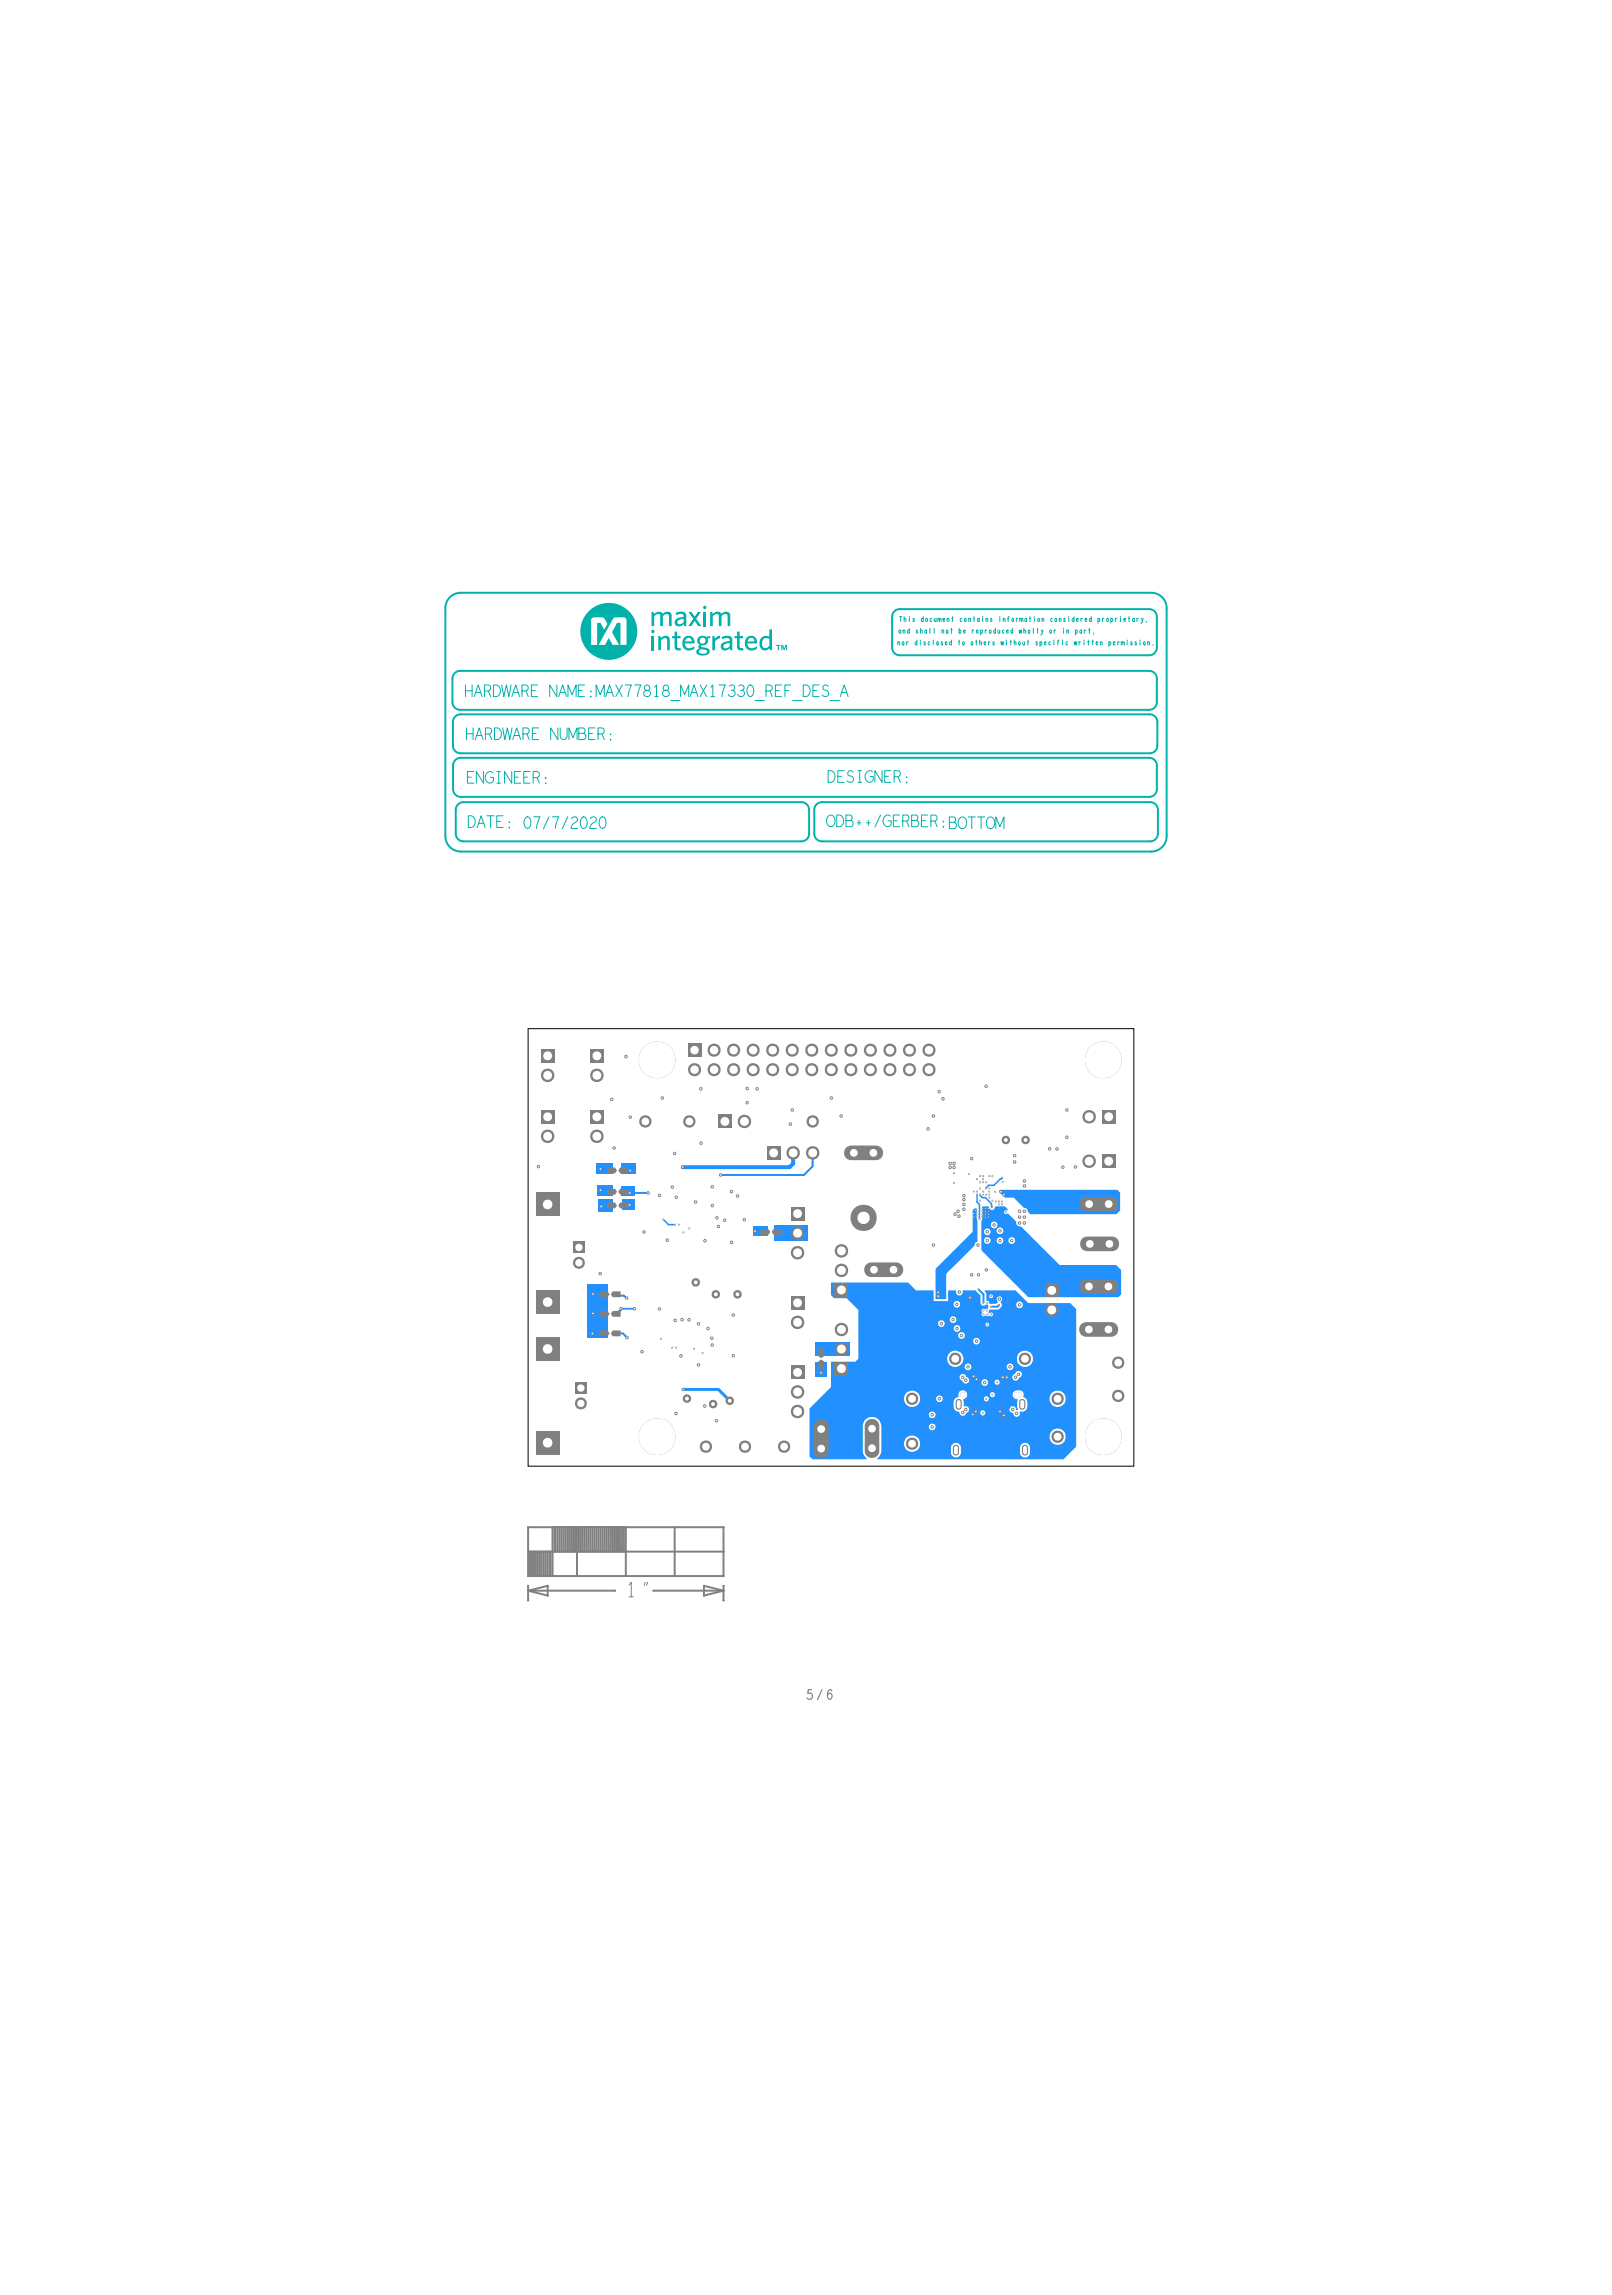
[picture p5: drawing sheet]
<svg xmlns="http://www.w3.org/2000/svg" width="210mm" height="298mm" viewBox="0 0 210 298" stroke-linecap="round" stroke-linejoin="round" font-family="sans-serif">
<defs><g id="words">
<g font-size="1.5" fill="#00b2a9">
<text x="60.3" y="90.6">HARDWARE</text>
<text x="60.5" y="96.2">HARDWARE</text>
<text x="60.6" y="101.8">ENGINEER:</text>
<text x="107.5" y="101.7">DESIGNER:</text>
<text x="60.7" y="107.6">DATE:</text>
<text x="107.4" y="107.5">ODB++/GERBER:BOTTOM</text>
</g>
<g font-size=".6" fill="#00b2a9">
<text x="116.6" y="83.9">nor</text>
<text x="116.8" y="82.4">and</text>
<text x="116.9" y="80.8">This</text>
<text x="118.9" y="83.9">disclosed</text>
<text x="119" y="82.4">shall</text>
<text x="119.7" y="80.8">document</text>
<text x="122.4" y="82.4">not</text>
<text x="124.5" y="83.9">to</text>
<text x="124.7" y="82.4">be</text>
<text x="124.8" y="80.8">contains</text>
<text x="126.2" y="83.9">others</text>
<text x="126.3" y="82.4">reproduced</text>
<text x="129.9" y="80.8">information</text>
<text x="130.2" y="83.9">without</text>
<text x="132.5" y="82.4">wholly</text>
<text x="134.7" y="83.9">specific</text>
<text x="136.5" y="82.4">or</text>
<text x="136.6" y="80.8">considered</text>
<text x="138.2" y="82.4">in</text>
<text x="139.7" y="83.9">written</text>
<text x="139.9" y="82.4">part,</text>
<text x="142.8" y="80.8">proprietary,</text>
<text x="144.3" y="83.9">permission.</text>
</g>
</g></defs>
<!-- layer: Board Outline -->
<path d="M68.7 133.8h78.7v56.9h-78.7z" fill="none" stroke="#000" stroke-width=".13"/>
<!-- layer: Components -->
<g fill="#00b2a9">
<path d="M100.9 83.9h.6v.1h-.2v.6h-.2v-.6h-.2z"/>
<path d="M101.6 83.9h.2l.1 .4 .2-.4h.2v.7h-.1v-.5l-.2 .5h-.1l-.2-.5v.5h-.1z"/>
<path d="M100 81.8h.4v2.8h-.3l-.1-.3a.76 .76 0 0 1-.9 .2 .76 .76 0 0 1-.4-.9 .88 .88 0 0 1 1.3-.8v.3l-.1-.1a.61 .61 0 0 0-.7 .1 .61 .61 0 0 0-.1 .8 .48 .48 0 0 0 .4 .4 .48 .48 0 0 0 .5-.3z"/>
<path d="M97.1 82.9a.8 .8 0 0 1 1-.1 .8 .8 0 0 1 .3 .9h-1.2v-.3h.9a.44 .44 0 0 0-.5-.5 .44 .44 0 0 0-.4 .5v.3a.65 .65 0 0 0 .4 .6 .65 .65 0 0 0 .8-.3v.3a.97 .97 0 0 1-1.3 .1 .97 .97 0 0 1-.1-1.4z"/>
<path d="M95.8 82.1h.3v.6h.5v.3h-.5v1.1l.2 .2h.3v.3a.54 .54 0 0 1-.8-.5v-1.1h-.3v-.3h.3z"/>
<path d="M92.3 79.6h.3v.2a.66 .66 0 0 1 1.2 0 .62 .62 0 0 1 .6-.3 .62 .62 0 0 1 .5 .5v1.4h-.3l-.1-1.5a.49 .49 0 0 0-.7 .2v1.3h-.4v-1.5a.5 .5 0 0 0-.7 .2v1.3h-.4z"/>
<path d="M91.5 78.8h.1h.2v.3l-.2 .1-.1-.1z"/>
<path d="M91.4 79.6h.4v1.8h-.4z"/>
<path d="M92.6 82.7h.3v.4a.79 .79 0 0 1 .7-.4v.3l-.4 .1-.3 .4v1.1h-.3z"/>
<path d="M93.8 82.8l.8-.1h.3l.2 .2 .1 .3v1.4h-.3v-.3a.61 .61 0 0 1-.9 .3 .61 .61 0 0 1-.2-.9l.4-.2 .6-.1v.2a.62 .62 0 0 0-.8 .6 .48 .48 0 0 0 .9-.2v-.7a.52 .52 0 0 0-.9-.2h-.1z"/>
<path d="M89.5 79.6h.4l.4 .6 .4-.6h.4l-.6 .9 .7 .9h-.4l-.5-.6-.4 .6h-.4l.6-.9z"/>
<path d="M87.8 79.7l.8-.2 .3 .1 .2 .2 .1 .3v1.3h-.3v-.2a.61 .61 0 0 1-.8 .2 .61 .61 0 0 1-.3-.8l.4-.2 .7-.2v.3a.62 .62 0 0 0-.8 .5 .48 .48 0 0 0 .8-.1v-.8a.52 .52 0 0 0-.9-.2l-.1 .1z"/>
<path d="M90.8 82.9a.8 .8 0 0 1 1-.1l.5-.1v.3h-.3a.63 .63 0 0 1-.7 .9v-.2a.39 .39 0 0 0 .4-.6 .39 .39 0 0 0-.7 0 .39 .39 0 0 0 .3 .6v.2l-.2 .1 .1 .1a1.31 1.31 0 0 1 1 .4 .64 .64 0 0 1-.8 .8v-.3a.35 .35 0 0 0 .4 0 .35 .35 0 0 0 .1-.4l-.2-.1h-.6a.26 .26 0 0 0-.3 .2 .26 .26 0 0 0 .2 .2l.4 .1v.3a.65 .65 0 0 1-.9-.5l.1-.3 .3-.2a.24 .24 0 0 1-.1-.2 .24 .24 0 0 1 .2-.2l-.1-.1a.62 .62 0 0 1-.1-.9z"/>
<path d="M89 82.9a.8 .8 0 0 1 .9-.1 .8 .8 0 0 1 .4 .9h-1.2v-.3h.8a.44 .44 0 0 0-.4-.5 .44 .44 0 0 0-.4 .5l-.1 .3a.65 .65 0 0 0 .5 .6 .65 .65 0 0 0 .7-.3l.1 .3a.97 .97 0 0 1-1.3 .1 .97 .97 0 0 1-.1-1.4z"/>
<path d="M87.7 82.1h.3v.6h.5v.3h-.5v1.1l.1 .2h.4v.3a.54 .54 0 0 1-.8-.5v-1.1h-.3v-.3h.3z"/>
<path d="M84.7 79.6h.3v.2a.66 .66 0 0 1 1.1 0 .62 .62 0 0 1 .7-.3 .62 .62 0 0 1 .5 .5v1.4h-.3l-.1-1.5a.49 .49 0 0 0-.7 .2v1.3h-.4v-1.5a.5 .5 0 0 0-.8 .2v1.3h-.3z"/>
<path d="M84.7 82.7h.3v1.9h-.3z"/>
<path d="M84.7 82l.2-.1 .1 .1v.3h-.1h-.2z"/>
<path d="M85.6 82.7h.2l.1 .3a.64 .64 0 0 1 .6-.4 .64 .64 0 0 1 .6 .5v1.5h-.4v-1.3l-.1-.3a.55 .55 0 0 0-.7 .3v1.3h-.3z"/>
<path d="M76.5 79.5a3.7 3.7 0 0 1 5.5 .3 3.7 3.7 0 0 1-.8 5.4 3.7 3.7 0 0 1-5.3-1.3h2.7l.5-.9 .5 .9h.9l-.9-1.7 .6-1.2h.5v2.9h.7v-3.4l-.3-.2h-1.1l-.3 .1-1.9 3.5h-.2v-2.9h.5l.4 .9 .5-.8-.6-.8h-1.4l-.2 .3v3.3h-.9a3.7 3.7 0 0 1 .6-4.4z"/>
</g>
<path d="M58.5 77.7l.6-.5 .8-.1h89.8a2 2 0 0 1 2 2v29.6a2 2 0 0 1-2 2h-89.8a2 2 0 0 1-2-2v-29.6l.1-.7zM116.3 79.5l.3-.2 .4-.1h32.4a1 1 0 0 1 1 1v4a1 1 0 0 1-1 1h-32.4a1 1 0 0 1-1-1v-4l.1-.4zM58.9 97a1 1 0 0 0 1 1h89.5a1 1 0 0 0 1-1v-3.1a1 1 0 0 0-1-1h-89.5a1 1 0 0 0-1 1v3.1M59.1 87.6l.3-.3 .4-.1h89.6a1 1 0 0 1 1 1v3.1a1 1 0 0 1-1 1h-89.6a1 1 0 0 1-1-1v-3.1zM59.2 98.8l.3-.2 .4-.1h89.5a1 1 0 0 1 1 1v3.1a1 1 0 0 1-1 1h-89.5a1 1 0 0 1-1-1v-3.1l.1-.4zM59.5 104.6l.3-.2 .4-.1h44a1 1 0 0 1 1 1v3.1a1 1 0 0 1-1 1h-44a1 1 0 0 1-1-1v-3.1zM106.1 104.6l.3-.2 .5-.1h42.6a1 1 0 0 1 1 1v3.1a1 1 0 0 1-1 1h-42.6a1 1 0 0 1-1-1v-3.1z" fill="none" stroke="#00b2a9" stroke-width=".25"/>
<g fill="none" stroke="#808080" stroke-width=".13">
<path d="M68.7 205h.1M94.1 205h.1"/>
<circle cx="68.7" cy="198.6" r=".06"/>
<circle cx="71.8" cy="198.6" r=".06"/>
<circle cx="72.1" cy="198.6" r=".06"/>
<circle cx="72.2" cy="198.6" r=".06"/>
<circle cx="72.5" cy="198.6" r=".06"/>
<circle cx="72.7" cy="198.6" r=".06"/>
<circle cx="73" cy="198.6" r=".06"/>
<circle cx="73.2" cy="198.6" r=".06"/>
<circle cx="73.5" cy="198.6" r=".06"/>
<circle cx="73.7" cy="198.6" r=".06"/>
<circle cx="74" cy="198.6" r=".06"/>
<circle cx="74.2" cy="198.6" r=".06"/>
<circle cx="74.5" cy="198.6" r=".06"/>
<circle cx="74.7" cy="198.6" r=".06"/>
<circle cx="75" cy="198.6" r=".06"/>
<circle cx="75.3" cy="198.6" r=".06"/>
<circle cx="75.5" cy="198.6" r=".06"/>
<circle cx="75.8" cy="198.6" r=".06"/>
<circle cx="76" cy="198.6" r=".06"/>
<circle cx="76.3" cy="198.6" r=".06"/>
<circle cx="76.5" cy="198.6" r=".06"/>
<circle cx="76.8" cy="198.6" r=".06"/>
<circle cx="77" cy="198.6" r=".06"/>
<circle cx="77.3" cy="198.6" r=".06"/>
<circle cx="77.5" cy="198.6" r=".06"/>
<circle cx="77.8" cy="198.6" r=".06"/>
<circle cx="78" cy="198.6" r=".06"/>
<circle cx="78.3" cy="198.6" r=".06"/>
<circle cx="78.6" cy="198.6" r=".06"/>
<circle cx="78.8" cy="198.6" r=".06"/>
<circle cx="79.1" cy="198.6" r=".06"/>
<circle cx="79.3" cy="198.6" r=".06"/>
<circle cx="79.6" cy="198.6" r=".06"/>
<circle cx="79.8" cy="198.6" r=".06"/>
<circle cx="80.1" cy="198.6" r=".06"/>
<circle cx="80.3" cy="198.6" r=".06"/>
<circle cx="80.6" cy="198.6" r=".06"/>
<circle cx="80.8" cy="198.6" r=".06"/>
<circle cx="81.1" cy="198.6" r=".06"/>
<circle cx="81.4" cy="198.6" r=".06"/>
<circle cx="87.7" cy="198.6" r=".06"/>
<circle cx="94.1" cy="198.6" r=".06"/>
<circle cx="68.7" cy="201.8" r=".06"/>
<circle cx="68.7" cy="205" r=".06"/>
<circle cx="68.7" cy="206.9" r=".06"/>
<circle cx="68.7" cy="208.1" r=".06"/>
<circle cx="68.7" cy="206.2" r=".06"/>
<circle cx="68.7" cy="205" r=".01"/>
<circle cx="68.9" cy="205" r=".06"/>
<circle cx="68.9" cy="201.8" r=".06"/>
<circle cx="69.2" cy="205" r=".06"/>
<circle cx="69.2" cy="201.8" r=".06"/>
<circle cx="69.4" cy="205" r=".06"/>
<circle cx="69.4" cy="201.8" r=".06"/>
<circle cx="69.7" cy="205" r=".06"/>
<circle cx="69.7" cy="201.8" r=".06"/>
<circle cx="69.9" cy="205" r=".06"/>
<circle cx="69.9" cy="201.8" r=".06"/>
<circle cx="70.2" cy="205" r=".06"/>
<circle cx="70.2" cy="201.8" r=".06"/>
<circle cx="70.4" cy="205" r=".06"/>
<circle cx="70.4" cy="201.8" r=".06"/>
<circle cx="70.7" cy="205" r=".06"/>
<circle cx="70.7" cy="201.8" r=".06"/>
<circle cx="70.9" cy="201.8" r=".06"/>
<circle cx="70.9" cy="205" r=".06"/>
<circle cx="71.2" cy="207.5" r=".06"/>
<circle cx="71.2" cy="205" r=".06"/>
<circle cx="71.2" cy="201.8" r=".06"/>
<circle cx="71.2" cy="206.2" r=".06"/>
<circle cx="71.4" cy="205" r=".06"/>
<circle cx="71.4" cy="201.8" r=".06"/>
<circle cx="71.6" cy="201.8" r=".06"/>
<circle cx="71.6" cy="205" r=".06"/>
<circle cx="71.8" cy="205" r=".06"/>
<circle cx="72.1" cy="201.8" r=".06"/>
<circle cx="72.2" cy="201.8" r=".06"/>
<circle cx="72.5" cy="201.8" r=".06"/>
<circle cx="72.7" cy="201.8" r=".06"/>
<circle cx="73" cy="201.8" r=".06"/>
<circle cx="73.2" cy="201.8" r=".06"/>
<circle cx="73.5" cy="201.8" r=".06"/>
<circle cx="73.7" cy="201.8" r=".06"/>
<circle cx="74" cy="201.8" r=".06"/>
<circle cx="74.2" cy="201.8" r=".06"/>
<circle cx="74.5" cy="201.8" r=".06"/>
<circle cx="74.7" cy="201.8" r=".06"/>
<circle cx="75" cy="205" r=".06"/>
<circle cx="75.3" cy="201.8" r=".06"/>
<circle cx="75.5" cy="201.8" r=".06"/>
<circle cx="75.8" cy="201.8" r=".06"/>
<circle cx="76" cy="201.8" r=".06"/>
<circle cx="76.3" cy="201.8" r=".06"/>
<circle cx="76.5" cy="201.8" r=".06"/>
<circle cx="76.8" cy="201.8" r=".06"/>
<circle cx="77" cy="201.8" r=".06"/>
<circle cx="77.3" cy="201.8" r=".06"/>
<circle cx="77.5" cy="201.8" r=".06"/>
<circle cx="77.8" cy="201.8" r=".06"/>
<circle cx="78" cy="201.8" r=".06"/>
<circle cx="78.3" cy="201.8" r=".06"/>
<circle cx="78.6" cy="201.8" r=".06"/>
<circle cx="78.8" cy="201.8" r=".06"/>
<circle cx="79.1" cy="201.8" r=".06"/>
<circle cx="79.3" cy="201.8" r=".06"/>
<circle cx="79.6" cy="201.8" r=".06"/>
<circle cx="79.8" cy="201.8" r=".06"/>
<circle cx="80" cy="206.9" r=".06"/>
<circle cx="80.1" cy="201.8" r=".06"/>
<circle cx="80.3" cy="201.8" r=".06"/>
<circle cx="80.6" cy="201.8" r=".06"/>
<circle cx="80.8" cy="201.8" r=".06"/>
<circle cx="81.1" cy="201.8" r=".06"/>
<circle cx="81.4" cy="205" r=".06"/>
<circle cx="84.9" cy="206.9" r=".06"/>
<circle cx="87.7" cy="205" r=".06"/>
<circle cx="91.5" cy="207.5" r=".06"/>
<circle cx="91.5" cy="206.2" r=".06"/>
<circle cx="94.1" cy="206.9" r=".06"/>
<circle cx="94.1" cy="205" r=".06"/>
<circle cx="94.1" cy="208.1" r=".06"/>
<circle cx="94.1" cy="201.8" r=".06"/>
<circle cx="94.1" cy="206.2" r=".06"/>
<circle cx="94.1" cy="205" r=".01"/>
</g>
<g fill="none" stroke="#808080" stroke-width=".25">
<path d="M68.7 198.6h25.4v6.4h-25.4zM71.8 198.6v6.4M72.1 198.6v3.2M72.2 198.6v3.2M72.5 198.6v3.2M72.7 198.6v3.2M73 198.6v3.2M73.2 198.6v3.2M73.5 198.6v3.2M73.7 198.6v3.2M74 198.6v3.2M74.2 198.6v3.2"/>
<path d="M74.5 198.6v3.2M74.7 198.6v3.2M75 198.6v6.4M75.3 198.6v3.2M75.5 198.6v3.2M75.8 198.6v3.2M76 198.6v3.2M76.3 198.6v3.2M76.5 198.6v3.2M76.8 198.6v3.2M77 198.6v3.2M77.3 198.6v3.2"/>
<path d="M77.5 198.6v3.2M77.8 198.6v3.2M78 198.6v3.2M78.3 198.6v3.2M78.6 198.6v3.2M78.8 198.6v3.2M79.1 198.6v3.2M79.3 198.6v3.2M79.6 198.6v3.2M79.8 198.6v3.2M80.1 198.6v3.2M80.3 198.6v3.2"/>
<path d="M80.6 198.6v3.2M80.8 198.6v3.2M81.1 198.6v3.2M81.4 198.6v6.4M87.7 198.6v6.4M68.7 206.9h11.3M68.7 201.8h25.4M68.7 206.9l2.5-.7v1.3zM68.7 206.2v1.9M68.9 201.8v3.2M69.2 201.8v3.2M69.4 201.8v3.2"/>
<path d="M69.7 201.8v3.2M69.9 201.8v3.2M70.2 201.8v3.2M70.4 201.8v3.2M70.7 201.8v3.2M70.9 201.8v3.2M71.2 201.8v3.2M71.4 201.8v3.2M71.6 201.8v3.2M84.9 206.9h9.2M91.5 206.2l2.6 .7-2.6 .6zM94.1 206.2v1.9"/>
</g>
<!-- layer: Nets -->
<path d="M130 154.7h15.2l.4 .4v2.3l-.5 .5h-11.2l-.3-.3-.1-.4-.4-.1-1.3-1.4h-1.2l-.7-.7z" fill="#2291ff"/>
<path d="M140.5 156l.3-.3 .5-.1h3.1a.95 .95 0 0 1 1 1 .95 .95 0 0 1-1 .9h-3.1a.95 .95 0 0 1-.9-.5 .95 .95 0 0 1 .1-1z" fill="#808080"/>
<g fill="#fff">
<circle cx="141.6" cy="156.6" r=".5"/>
<circle cx="144.1" cy="156.6" r=".5"/>
</g>
<path d="M130.3 155.2l.2-.1 .2 .1v.3l-.2 .1-.2-.1z" fill="#808080"/>
<path d="M130.4 155.3h.1l.1 .1-.1 .1z" fill="#fff"/>
<path d="M129.9 154.8h.2h.2v.3l-.2 .1-.2-.1z" fill="#808080"/>
<path d="M130 154.9h.1l.1 .1-.1 .1z" fill="#fff"/>
<path d="M127.2 167.7l.6 .6v1.1" fill="none" stroke="#2291ff" stroke-width=".25"/>
<path d="M127.7 169.4l.1-.1 .2 .2-.2 .1z" fill="#808080"/>
<path d="M127.8 169.4v.1z" fill="#fff"/>
<path d="M127.1 167.6h.1l.1 .1-.1 .1z" fill="#808080"/>
<path d="M127.2 167.6v.1z" fill="#fff"/>
<path d="M129.7 168.8l.2-.1 .2 .1v.3l-.2 .1-.2-.1z" fill="#808080"/>
<path d="M129.8 168.9l.1-.1 .1 .2-.1 .1z" fill="#fff"/>
<path d="M127 161.8l.1-.1 .2 .1v.3h-.2h-.1z" fill="#808080"/>
<path d="M127 161.9l.1-.1 .1 .2h-.1z" fill="#fff"/>
<path d="M121.2 145l.1-.1 .2 .1v.3l-.2 .1-.1-.1z" fill="#808080"/>
<path d="M121.2 145.1l.1-.1 .1 .2h-.1z" fill="#fff"/>
<path d="M121.2 161.8l.1-.1 .2 .1v.3h-.2h-.1z" fill="#808080"/>
<path d="M121.2 161.9l.1-.1 .1 .2h-.1z" fill="#fff"/>
<circle cx="108.1" cy="136.6" r=".86" fill="#808080"/>
<circle cx="108.1" cy="136.6" r=".55" fill="#fff"/>
<path d="M109.2 145l.1-.1 .2 .1v.3l-.2 .1-.1-.1z" fill="#808080"/>
<path d="M109.3 145.1v-.1l.1 .2h-.1z" fill="#fff"/>
<path d="M108 166.8h10.1l1 1h2.3v1.4h1.9v-1.4h.9l.2 .5 .3 .2 .3-.2 .2-.5h1.6l.7 .7v1l.1 .2 .2 .1 .4-.2 .3 .1-.1 .5-.3 .1-.3-.1-.2 .1 .1 .4-.1 .3 .2 .2 .3-.1 .2 .1 .3-.1h.4l.1-.2-.1-.2h-.2l-.2 .1-.1-.1 .1-.4h1.2l.4-.3v-.3l-.1-.4 .1-.2 .1-.2-.3-.3-.4 .2v.2l.1 .3-.2 .2h-.9l-.1-.2-.3-.2v-.9l-.2-.3 .1-.1h3.9l1.7 1.7h5.4l.8 .7v17.9l-1.7 1.7h-24l-.1-.2a1.21 1.21 0 0 0 .5-.9v-3.3a1.2 1.2 0 0 0-1.3-1.1 1.2 1.2 0 0 0-1.1 1.2v3.2a1.35 1.35 0 0 0 .5 .9l-.1 .2h-7l-.4-.4v-6.2l2.8-2.8v-3.3h3.2l.4-.4v-6.4l-1.5-1.5h-1.7l-.4-.4zM132.8 187.8l.3-.1h.3l.3 .1 .2 .3v1l-.2 .2-.2 .2h-.5l-.4-.4v-.9zM123.8 187.8l.3-.1h.3l.3 .1 .2 .3v1l-.1 .2-.3 .2h-.5l-.3-.4-.1-.9zM124.8 181l.2-.2h.3l.3 .2 .1 .3-.1 .4-.4 .3 .1 .8 .5 .2 .2 .4-.2 .2-.2 .1-.1 .3-.3 .1-.3-.1-.2-.4-.5-.2-.2-.4v-.9l.2-.3 .4-.2v-.4zM124.9 178.8l.3-.1 .3 .1 .1 .3 .3 .2 .1 .3-.1 .2-.4 .1-.3-.1-.1-.3-.3-.2-.1-.3zM131.7 178.8l.7-.5 .3 .1 .1 .3-.1 .3-.6 .5h-.3l-.2-.2v-.2zM136.4 186.8a1.06 1.06 0 0 1 2.1 0 1.06 1.06 0 0 1-2.1 0zM136.4 181.9a1.06 1.06 0 0 1 2.1 0 1.06 1.06 0 0 1-2.1 0zM123.1 176.7a1.06 1.06 0 0 1 2.1 0 1.06 1.06 0 0 1-2.1 0zM132.2 176.7a1.06 1.06 0 0 1 2.1 0 1.06 1.06 0 0 1-2.1 0zM117.5 187.8a1.06 1.06 0 0 1 2.1 0 1.06 1.06 0 0 1-2.1 0zM117.5 181.9a1.06 1.06 0 0 1 2.1 0 1.06 1.06 0 0 1-2.1 0zM123.5 171.6a.44 .44 0 0 1 .8 0 .44 .44 0 0 1-.8 0zM126.5 174.4a.45 .45 0 0 1 .9 0 .45 .45 0 0 1-.9 0zM128 181.7l.2-.1 .3 .1v.2v.2l-.3 .1-.2-.1-.1-.2zM129.4 179.5l.2-.1 .3 .1v.2v.3l-.3 .1-.2-.1-.1-.3zM130.9 177.7a.44 .44 0 0 1 .8 0 .44 .44 0 0 1-.8 0zM124 172.8a.44 .44 0 0 1 .8 0 .44 .44 0 0 1-.8 0zM128.8 181.1l.2-.1 .3 .1v.3v.2l-.3 .1-.2-.1-.1-.2zM123.9 169.6a.45 .45 0 0 1 .9 0 .45 .45 0 0 1-.9 0zM125.4 177.7a.45 .45 0 0 1 .9 0 .45 .45 0 0 1-.9 0zM127.5 183.5l.3-.1 .2 .1 .1 .2-.1 .3-.2 .1-.3-.1-.1-.3zM121.7 181.9a.45 .45 0 0 1 .9 0 .45 .45 0 0 1-.9 0zM127.6 179.8a.44 .44 0 0 1 .8 0 .44 .44 0 0 1-.8 0zM128.2 172.1l.1-.1 .2 .1v.3l-.2 .1-.1-.1zM128.7 168.4l.1-.1 .2 .1v.4h-.2h-.1zM121.9 172.1a.45 .45 0 0 1 .9 0 .45 .45 0 0 1-.9 0zM124.6 173.7a.44 .44 0 0 1 .8 0 .44 .44 0 0 1-.8 0zM120.7 184a.45 .45 0 0 1 .9 0 .45 .45 0 0 1-.9 0zM120.7 185.6a.45 .45 0 0 1 .9 0 .45 .45 0 0 1-.9 0zM132.1 169.7a.45 .45 0 0 1 .9 0 .45 .45 0 0 1-.9 0zM131.8 181l.4-.2h.4l.2 .1 .3 .3-.1 .5 .4 .2 .1 .3v.8l-.1 .3-.3 .2-.5 .1-.1 .4-.3 .2-.3-.1-.2-.3-.3-.2-.2-.2 .1-.4 .3-.1 .3 .1 .2 .4 .2-.1-.1-.4 .1-.9-.4-.1-.2-.3-.1-.3z" fill-rule="evenodd" fill="#2291ff"/>
<circle cx="136.7" cy="170.4" r=".88" fill="#808080"/>
<circle cx="136.7" cy="170.4" r=".58" fill="#fff"/>
<path d="M130.7 179l.2-.1 .2 .1v.3h-.2h-.2z" fill="#808080"/>
<path d="M130.8 179.1l.1-.1 .1 .2h-.1z" fill="#fff"/>
<path d="M130.2 179l.2-.1 .1 .1v.3h-.1h-.2z" fill="#808080"/>
<path d="M130.3 179.1l.1-.1 .1 .2h-.1z" fill="#fff"/>
<path d="M130.3 183.9l.2-.1 .2 .1v.3l-.2 .1-.2-.1z" fill="#808080"/>
<path d="M130.4 184h.1l.1 .1-.1 .1z" fill="#fff"/>
<path d="M129.8 183.4l.2-.1 .2 .1v.3l-.2 .1-.2-.1z" fill="#808080"/>
<path d="M129.9 183.5h.1l.1 .1-.1 .1z" fill="#fff"/>
<path d="M125.9 168.6l.2-.1 .2 .1v.3l-.2 .1-.2-.1z" fill="#808080"/>
<path d="M126 168.7l.1-.1 .1 .2h-.1z" fill="#fff"/>
<path d="M126.4 178.8h.2h.1v.3l-.1 .1-.2-.1z" fill="#808080"/>
<path d="M126.5 178.9h.1l.1 .1-.1 .1z" fill="#fff"/>
<path d="M126.8 179.2l.1-.1 .2 .1v.3l-.2 .1-.1-.1z" fill="#808080"/>
<path d="M126.9 179.3l.1 .1-.1 .1z" fill="#fff"/>
<path d="M126.3 183.8l.1-.1 .2 .1v.3l-.2 .1-.1-.1z" fill="#808080"/>
<path d="M126.3 183.9l.1-.1 .1 .2h-.1z" fill="#fff"/>
<path d="M126.7 183.4l.2-.1 .1 .1v.3l-.1 .1-.2-.1z" fill="#808080"/>
<path d="M126.8 183.5h.1v.1v.1z" fill="#fff"/>
<path d="M108.5 166.9h1.8v1.7h-1.8z" fill="#808080"/>
<circle cx="109.4" cy="167.8" r=".58" fill="#fff"/>
<path d="M108.5 177.1h1.8v1.8h-1.8z" fill="#808080"/>
<circle cx="109.4" cy="178" r=".58" fill="#fff"/>
<path d="M106.2 184.7a.96 .96 0 0 1 1.5 .8v3.2a.95 .95 0 0 1-.9 1 .95 .95 0 0 1-1-1v-3.2l.1-.4z" fill="#808080"/>
<g fill="#fff">
<circle cx="106.7" cy="188.4" r=".5"/>
<circle cx="106.7" cy="185.8" r=".5"/>
</g>
<circle cx="133.3" cy="148.3" r=".55" fill="#808080"/>
<path d="M133.1 148.1l.2-.1 .2 .1v.3l-.2 .1-.2-.1z" fill="#fff"/>
<path d="M128.5 154.9l.1-.1 .1 .2-.1 .1z" fill="#808080"/>
<path d="M128.6 154.9v.1z" fill="#fff"/>
<path d="M127 155.3v1l.3 .3v1.9" fill="none" stroke="#2291ff" stroke-width=".2"/>
<path d="M127.2 158.5l.1-.1 .1 .2-.1 .1z" fill="#808080"/>
<path d="M127.3 158.5v.1z" fill="#fff"/>
<path d="M126.9 155.3l.1-.1 .1 .2-.1 .1z" fill="#808080"/>
<path d="M127 155.3v.1z" fill="#fff"/>
<path d="M127.4 155.3l.3 .4h.4l.8 .8v.4l.1 .1" fill="none" stroke="#2291ff" stroke-width=".2"/>
<path d="M128.9 157l.1-.1 .1 .2h-.1z" fill="#808080"/>
<path d="M129 156.9v.2z" fill="#fff"/>
<path d="M127.3 155.3l.1-.1 .1 .2-.1 .1z" fill="#808080"/>
<path d="M127.4 155.3v.1z" fill="#fff"/>
<path d="M130.2 153.6l.1-.1 .2 .2-.2 .1z" fill="#808080"/>
<path d="M130.3 153.6v.1z" fill="#fff"/>
<path d="M127.7 154.9l.1-.1 .1 .2-.1 .1z" fill="#808080"/>
<path d="M127.8 154.9v.1z" fill="#fff"/>
<circle cx="93.1" cy="168.3" r=".55" fill="#808080"/>
<path d="M92.9 168.1h.2h.1v.4l-.1 .1-.2-.1z" fill="#fff"/>
<circle cx="92.7" cy="182.6" r=".55" fill="#808080"/>
<path d="M92.5 182.4l.2-.1 .2 .1v.4h-.2h-.2z" fill="#fff"/>
<path d="M88.8 180.7h4.6l1.5 1.5" fill="none" stroke="#2291ff" stroke-width=".38"/>
<circle cx="94.9" cy="182.2" r=".55" fill="#808080"/>
<path d="M94.7 182l.2-.1 .2 .1v.3l-.2 .1-.2-.1z" fill="#fff"/>
<path d="M88.5 171.5l.2-.1 .1 .1v.3h-.1h-.2z" fill="#808080"/>
<path d="M88.6 171.6l.1-.1 .1 .2h-.1z" fill="#fff"/>
<path d="M88.6 180.5h.2h.2v.3l-.2 .1-.2-.1z" fill="#808080"/>
<path d="M88.7 180.6h.1l.1 .1-.1 .1z" fill="#fff"/>
<path d="M95.7 155.4l.2-.1 .2 .1v.3l-.2 .1-.2-.1z" fill="#808080"/>
<path d="M95.8 155.5l.1-.1 .1 .2h-.1z" fill="#fff"/>
<circle cx="95.9" cy="168.3" r=".55" fill="#808080"/>
<path d="M95.7 168.1h.2h.2v.4l-.2 .1-.2-.1z" fill="#fff"/>
<circle cx="103.7" cy="183.6" r=".88" fill="#808080"/>
<circle cx="103.7" cy="183.6" r=".58" fill="#fff"/>
<circle cx="101.9" cy="188.1" r=".81" fill="#808080"/>
<circle cx="101.9" cy="188.1" r=".5" fill="#fff"/>
<path d="M91.2 175.9l.1-.1 .1 .2-.1 .1z" fill="#808080"/>
<path d="M91.3 175.9v.1z" fill="#fff"/>
<path d="M93 184.6l.1-.1 .2 .1v.3l-.2 .1-.1-.1z" fill="#808080"/>
<path d="M93 184.7h.1l.1 .1-.1 .1z" fill="#fff"/>
<path d="M102.8 177.6h1.8v1.8h-1.8z" fill="#808080"/>
<circle cx="103.7" cy="178.5" r=".58" fill="#fff"/>
<path d="M105.6 149.9v1.8l-1.1 1.1h-10.8" fill="none" stroke="#2291ff" stroke-width=".25"/>
<circle cx="105.6" cy="145.8" r=".81" fill="#808080"/>
<circle cx="105.6" cy="145.8" r=".5" fill="#fff"/>
<circle cx="105.6" cy="149.9" r=".88" fill="#808080"/>
<circle cx="105.6" cy="149.9" r=".58" fill="#fff"/>
<path d="M93.5 152.6h.2h.2v.4h-.2h-.2z" fill="#808080"/>
<path d="M93.6 152.7h.1l.1 .1-.1 .1z" fill="#fff"/>
<path d="M93.2 159.3h.2h.2v.4h-.2h-.2z" fill="#808080"/>
<path d="M93.3 159.5l.1-.1 .1 .2h-.1z" fill="#fff"/>
<path d="M99.7 149h1.7v1.8h-1.7z" fill="#808080"/>
<circle cx="100.6" cy="149.9" r=".58" fill="#fff"/>
<circle cx="96.8" cy="145.8" r=".88" fill="#808080"/>
<circle cx="96.8" cy="145.8" r=".58" fill="#fff"/>
<path d="M96.6 158.5l.2-.1 .1 .1v.3h-.1h-.2z" fill="#808080"/>
<path d="M96.7 158.6l.1-.1 .1 .2h-.1z" fill="#fff"/>
<circle cx="103.7" cy="172" r=".88" fill="#808080"/>
<circle cx="103.7" cy="172" r=".58" fill="#fff"/>
<path d="M86.2 158.6l.7 .7h.8" fill="none" stroke="#2291ff" stroke-width=".2"/>
<path d="M87.6 159.2l.1-.1 .2 .2-.2 .1z" fill="#808080"/>
<path d="M87.7 159.3h.1z" fill="#fff"/>
<path d="M86.1 158.5h.1l.1 .1-.1 .1z" fill="#808080"/>
<path d="M86.2 158.6h.1z" fill="#fff"/>
<path d="M103.1 151.3h.1M103.1 149.9v1.4l-.5 .5h-13.9" fill="none" stroke="#2291ff" stroke-width=".51"/>
<circle cx="103.1" cy="149.9" r=".88" fill="#808080"/>
<circle cx="103.1" cy="149.9" r=".58" fill="#fff"/>
<path d="M88.6 151.6h.1h.2v.3l-.2 .1-.1-.1z" fill="#808080"/>
<path d="M88.7 151.7l.1 .1-.1 .1z" fill="#fff"/>
<path d="M88.1 159.2l.1-.1 .2 .2-.2 .1z" fill="#808080"/>
<path d="M88.2 159.3h.1z" fill="#fff"/>
<circle cx="89.6" cy="145.8" r=".81" fill="#808080"/>
<circle cx="89.6" cy="145.8" r=".5" fill="#fff"/>
<path d="M89.5 159.7l.1-.1 .1 .2-.1 .1z" fill="#808080"/>
<path d="M89.6 159.7v.1z" fill="#fff"/>
<path d="M87.3 175.2l.1-.1 .1 .2-.1 .1z" fill="#808080"/>
<path d="M87.4 175.2v.1z" fill="#fff"/>
<path d="M85.8 174h.1l.1 .2h-.1z" fill="#808080"/>
<path d="M85.9 174v.2z" fill="#fff"/>
<circle cx="103.7" cy="181" r=".88" fill="#808080"/>
<circle cx="103.7" cy="181" r=".58" fill="#fff"/>
<path d="M87.8 175.2l.1-.1 .1 .2-.1 .1z" fill="#808080"/>
<path d="M87.9 175.2v.1z" fill="#fff"/>
<path d="M87.7 183.7l.2-.1 .1 .1v.3h-.1h-.2z" fill="#808080"/>
<path d="M87.8 183.8l.1-.1 .1 .2h-.1z" fill="#fff"/>
<circle cx="96.8" cy="188.1" r=".81" fill="#808080"/>
<circle cx="96.8" cy="188.1" r=".5" fill="#fff"/>
<path d="M90.1 175.3l.1-.1 .1 .2-.1 .1z" fill="#808080"/>
<path d="M90.2 175.3v.1z" fill="#fff"/>
<path d="M90.2 156.2l.2-.1 .2 .1v.3h-.2h-.2z" fill="#808080"/>
<path d="M90.3 156.3l.1-.1 .1 .2h-.1z" fill="#fff"/>
<circle cx="90.4" cy="166.8" r=".55" fill="#808080"/>
<path d="M90.3 166.6l.1-.1 .2 .1v.3l-.2 .1-.1-.1z" fill="#fff"/>
<path d="M94.9 154.8l.2-.1 .2 .1v.3l-.2 .1-.2-.1z" fill="#808080"/>
<path d="M95 154.9h.1l.1 .1-.1 .1z" fill="#fff"/>
<path d="M94.9 161.4l.2-.1 .2 .1v.3l-.2 .1-.2-.1z" fill="#808080"/>
<path d="M95 161.5h.1l.1 .1-.1 .1z" fill="#fff"/>
<path d="M89.4 171.5l.2-.1 .1 .1v.3l-.1 .1-.2-.1z" fill="#808080"/>
<path d="M89.5 171.6l.1-.1 .1 .2h-.1z" fill="#fff"/>
<circle cx="89.3" cy="181.9" r=".55" fill="#808080"/>
<path d="M89.1 181.7l.2-.1 .2 .1v.4h-.2h-.2z" fill="#fff"/>
<circle cx="133.2" cy="176.7" r=".81" fill="#808080"/>
<circle cx="133.2" cy="176.7" r=".5" fill="#fff"/>
<circle cx="124.2" cy="176.7" r=".81" fill="#808080"/>
<circle cx="124.2" cy="176.7" r=".5" fill="#fff"/>
<circle cx="145.4" cy="177.2" r=".81" fill="#808080"/>
<circle cx="145.4" cy="177.2" r=".5" fill="#fff"/>
<circle cx="145.4" cy="181.5" r=".81" fill="#808080"/>
<circle cx="145.4" cy="181.5" r=".5" fill="#fff"/>
<path d="M129.9 169.7l-.2 .2h-.9" fill="none" stroke="#2291ff" stroke-width=".25"/>
<path d="M129.8 169.7l.1-.1 .1 .2h-.1z" fill="#808080"/>
<path d="M129.9 169.6v.2z" fill="#fff"/>
<path d="M128.7 169.9l.1-.1 .2 .2-.2 .1z" fill="#808080"/>
<path d="M128.8 169.9v.1z" fill="#fff"/>
<path d="M136.3 149.2h.1h.2v.3l-.2 .1-.1-.1z" fill="#808080"/>
<path d="M136.4 149.3l.1 .1-.1 .1z" fill="#fff"/>
<path d="M128.2 170.4l.1-.1 .2 .2-.2 .1z" fill="#808080"/>
<path d="M128.3 170.4v.1z" fill="#fff"/>
<path d="M137.2 149.3l.2-.1 .2 .1v.3h-.2h-.2z" fill="#808080"/>
<path d="M137.3 149.4l.1-.1 .1 .2h-.1z" fill="#fff"/>
<path d="M128.2 170.9l.1-.1 .2 .2-.2 .1z" fill="#808080"/>
<path d="M128.3 170.9v.1z" fill="#fff"/>
<circle cx="118.6" cy="187.8" r=".81" fill="#808080"/>
<circle cx="118.6" cy="187.8" r=".5" fill="#fff"/>
<path d="M127.8 179.6h.2h.2v.3l-.2 .1-.2-.1z" fill="#808080"/>
<path d="M127.9 179.7h.1l.1 .1-.1 .1z" fill="#fff"/>
<path d="M121.9 181.7h.2h.2v.4h-.2h-.2z" fill="#808080"/>
<path d="M122 181.9l.1-.1 .1 .2h-.1z" fill="#fff"/>
<circle cx="118.6" cy="181.9" r=".81" fill="#808080"/>
<circle cx="118.6" cy="181.9" r=".5" fill="#fff"/>
<path d="M100.7 159.3h4.3v2h-4.3z" fill="#2291ff"/>
<g fill="#808080">
<path d="M100.6 159.8h1v.8h-1l-.3-.4z"/>
<circle cx="103.7" cy="160.4" r=".88"/>
</g>
<circle cx="103.7" cy="160.4" r=".58" fill="#fff"/>
<path d="M106 174.5h4.4v1.8h-4.4z" fill="#2291ff"/>
<g fill="#808080">
<path d="M106.4 175.3h.7v1.1l-.3 .2-.4-.2z"/>
<circle cx="109.4" cy="175.4" r=".88"/>
</g>
<circle cx="109.4" cy="175.4" r=".58" fill="#fff"/>
<path d="M95.2 170.9l.1-.1 .2 .1v.3h-.2h-.1z" fill="#808080"/>
<path d="M95.2 171l.1-.1 .1 .2h-.1z" fill="#fff"/>
<path d="M95.2 176.1h.1h.2v.3l-.2 .1-.1-.1z" fill="#808080"/>
<path d="M95.2 176.2h.1l.1 .1-.1 .1z" fill="#fff"/>
<path d="M112.5 164.5l.3-.2 .5-.1h3.2a.95 .95 0 0 1 .9 .9 .95 .95 0 0 1-.9 1h-3.2a.95 .95 0 0 1-.9-.5 .95 .95 0 0 1 .1-1.1z" fill="#808080"/>
<g fill="#fff">
<circle cx="113.6" cy="165.1" r=".5"/>
<circle cx="116.1" cy="165.1" r=".5"/>
</g>
<circle cx="109.4" cy="165.2" r=".88" fill="#808080"/>
<circle cx="109.4" cy="165.2" r=".58" fill="#fff"/>
<circle cx="103.7" cy="162.9" r=".88" fill="#808080"/>
<circle cx="103.7" cy="162.9" r=".58" fill="#fff"/>
<path d="M130.6 157.6l.2-.1 .1 .2-.1 .1z" fill="#808080"/>
<path d="M130.7 157.6h.1z" fill="#fff"/>
<path d="M128.5 155.3l.1-.1 .1 .2-.1 .1z" fill="#808080"/>
<path d="M128.6 155.3v.1z" fill="#fff"/>
<path d="M143.2 144.4h1.8v1.7h-1.8z" fill="#808080"/>
<circle cx="144.1" cy="145.2" r=".58" fill="#fff"/>
<path d="M91 148.5l.1-.1 .2 .1v.3l-.2 .1-.1-.1z" fill="#808080"/>
<path d="M91 148.6h.1l.1 .1-.1 .1z" fill="#fff"/>
<path d="M90.9 141.4h.2h.2v.4h-.2h-.2z" fill="#808080"/>
<path d="M91 141.5h.1l.1 .1-.1 .1z" fill="#fff"/>
<circle cx="77.6" cy="147.8" r=".88" fill="#808080"/>
<circle cx="77.6" cy="147.8" r=".58" fill="#fff"/>
<circle cx="71.2" cy="147.8" r=".88" fill="#808080"/>
<circle cx="71.2" cy="147.8" r=".58" fill="#fff"/>
<path d="M127.7 170.4l.1-.1 .2 .2-.2 .1z" fill="#808080"/>
<path d="M127.8 170.4v.1z" fill="#fff"/>
<path d="M122.4 142.7h.2h.1v.3l-.1 .1-.2-.1z" fill="#808080"/>
<path d="M122.5 142.8h.1l.1 .1-.1 .1z" fill="#fff"/>
<path d="M98.2 141.4h.2h.2v.4h-.2h-.2z" fill="#808080"/>
<path d="M98.3 141.5h.1l.1 .1-.1 .1z" fill="#fff"/>
<circle cx="92.8" cy="139.1" r=".86" fill="#808080"/>
<circle cx="92.8" cy="139.1" r=".55" fill="#fff"/>
<path d="M80.7 151.3h1.9v1.4h-1.9z" fill="#2291ff"/>
<path d="M81.8 145.1l.1-.1 .2 .1v.3l-.2 .1-.1-.1z" fill="#808080"/>
<path d="M81.8 145.2h.1l.1 .1-.1 .1z" fill="#fff"/>
<path d="M81.8 152.1l.1-.1 .2 .1v.3l-.2 .1-.1-.1z" fill="#808080"/>
<path d="M81.8 152.2l.1-.1 .1 .2h-.1z" fill="#fff"/>
<g fill="#808080">
<path d="M80.6 151.8h1v.8h-1l-.2-.4z"/>
<path d="M76.7 144.4h1.8v1.7h-1.8z"/>
</g>
<circle cx="77.6" cy="145.2" r=".58" fill="#fff"/>
<path d="M80 168.3l.2 .2h.9l.4 .3" fill="none" stroke="#2291ff" stroke-width=".25"/>
<path d="M79.4 142.8l.1-.1 .2 .1v.3l-.2 .1-.1-.1z" fill="#808080"/>
<path d="M79.4 142.9h.1l.1 .1-.1 .1z" fill="#fff"/>
<g fill="#808080">
<path d="M79.7 167.9h1v.8h-1l-.3-.4z"/>
<path d="M81.3 168.7l.2-.1 .1 .1v.3h-.1h-.2z"/>
</g>
<path d="M81.4 168.8l.1-.1 .1 .2h-.1z" fill="#fff"/>
<path d="M70.3 144.4h1.8v1.7h-1.8z" fill="#808080"/>
<circle cx="71.2" cy="145.2" r=".58" fill="#fff"/>
<path d="M143.2 150.1h1.8v1.8h-1.8z" fill="#808080"/>
<circle cx="144.1" cy="151" r=".58" fill="#fff"/>
<path d="M138.5 144.2l.2-.1 .2 .1v.3l-.2 .1-.2-.1z" fill="#808080"/>
<path d="M138.6 144.3l.1-.1 .1 .2h-.1z" fill="#fff"/>
<path d="M138.5 147.7h.2h.2v.4h-.2h-.2z" fill="#808080"/>
<path d="M138.6 147.8h.1l.1 .1-.1 .1z" fill="#fff"/>
<path d="M97 143.2h.1h.2v.4h-.2h-.1z" fill="#808080"/>
<path d="M97 143.3h.1l.1 .1-.1 .1z" fill="#fff"/>
<path d="M97 141.4l.1-.1 .2 .1v.3l-.2 .1-.1-.1z" fill="#808080"/>
<path d="M97 141.5h.1l.1 .1-.1 .1z" fill="#fff"/>
<circle cx="77.6" cy="139.8" r=".88" fill="#808080"/>
<circle cx="77.6" cy="139.8" r=".58" fill="#fff"/>
<circle cx="71.2" cy="139.8" r=".88" fill="#808080"/>
<circle cx="71.2" cy="139.8" r=".58" fill="#fff"/>
<path d="M127.7 170.9l.1-.1 .2 .2-.2 .1z" fill="#808080"/>
<path d="M127.8 170.9v.1z" fill="#fff"/>
<path d="M121.9 141.8l.2-.1 .2 .1v.3l-.2 .1-.2-.1z" fill="#808080"/>
<path d="M122 141.9h.1l.1 .1-.1 .1z" fill="#fff"/>
<circle cx="95.4" cy="139.1" r=".86" fill="#808080"/>
<circle cx="95.4" cy="139.1" r=".55" fill="#fff"/>
<path d="M80.8 156h1.7v1.4h-1.7z" fill="#2291ff"/>
<path d="M81.2 137.2h.2h.1v.4h-.1h-.2z" fill="#808080"/>
<path d="M81.3 137.4l.1-.1 .1 .2h-.1z" fill="#fff"/>
<path d="M81.7 156.5h.1h.2v.3l-.2 .1-.1-.1z" fill="#808080"/>
<path d="M81.7 156.6h.1l.1 .1-.1 .1z" fill="#fff"/>
<g fill="#808080">
<path d="M80.6 156.4h1v.7h-1l-.2-.3z"/>
<path d="M76.7 136.4h1.8v1.8h-1.8z"/>
</g>
<circle cx="77.6" cy="137.3" r=".58" fill="#fff"/>
<path d="M80 173.4h1l.5 .5" fill="none" stroke="#2291ff" stroke-width=".25"/>
<path d="M81.3 173.8l.2-.1 .2 .1v.3l-.2 .1-.2-.1z" fill="#808080"/>
<path d="M81.4 173.9l.1-.1 .1 .2h-.1z" fill="#fff"/>
<g fill="#808080">
<path d="M79.7 173h1v.8h-1l-.3-.4z"/>
<path d="M70.3 136.4h1.8v1.8h-1.8z"/>
</g>
<circle cx="71.2" cy="137.3" r=".58" fill="#fff"/>
<circle cx="137.5" cy="186.8" r=".81" fill="#808080"/>
<circle cx="137.5" cy="186.8" r=".5" fill="#fff"/>
<path d="M127.6 183.7l.2-.1 .1 .2-.1 .1z" fill="#808080"/>
<path d="M127.8 183.7v.1z" fill="#fff"/>
<circle cx="137.5" cy="181.9" r=".81" fill="#808080"/>
<circle cx="137.5" cy="181.9" r=".5" fill="#fff"/>
<path d="M129.5 179.7l.1-.1 .1 .2-.1 .1z" fill="#808080"/>
<path d="M129.5 179.7h.2z" fill="#fff"/>
<path d="M120.5 146.6h.1h.2v.4h-.2h-.1z" fill="#808080"/>
<path d="M120.6 146.8v-.1l.1 .2h-.1z" fill="#fff"/>
<path d="M122.2 172l.2-.1 .1 .1v.3l-.1 .1-.2-.1z" fill="#808080"/>
<path d="M122.3 172.1l.1-.1 .1 .2h-.1z" fill="#fff"/>
<circle cx="103" cy="139.1" r=".86" fill="#808080"/>
<circle cx="103" cy="139.1" r=".55" fill="#fff"/>
<path d="M102.8 144.2l.2-.1 .2 .1v.3l-.2 .1-.2-.1z" fill="#808080"/>
<path d="M102.9 144.3l.1-.1 .1 .2h-.1z" fill="#fff"/>
<path d="M130.3 153.2l-1.1 .9h-.7l-.3 .4" fill="none" stroke="#2291ff" stroke-width=".2"/>
<circle cx="130.8" cy="148.3" r=".55" fill="#808080"/>
<path d="M130.6 148.1l.2-.1 .1 .1v.3l-.1 .1-.2-.1z" fill="#fff"/>
<path d="M130.2 153.1l.1-.1 .1 .2-.1 .1z" fill="#808080"/>
<path d="M130.3 153.1v.1z" fill="#fff"/>
<path d="M128.1 154.5l.1-.1 .1 .2-.1 .1z" fill="#808080"/>
<path d="M128.1 154.5h.2z" fill="#fff"/>
<g fill="#2291ff">
<path d="M106 177.1h1.5v1.9h-1.5z"/>
<path d="M97.9 159.4h1.9v1.3h-1.9z"/>
<path d="M77.5 151.3h2.2v1.4h-2.2z"/>
<path d="M77.8 156h1.9v1.6h-1.9z"/>
<path d="M77.7 154.1h2v1.4h-2z"/>
<path d="M76.4 167h2.7v7h-2.7z"/>
</g>
<path d="M140.6 161.2l.3-.3 .5-.1h3.1a.95 .95 0 0 1 1 1 .95 .95 0 0 1-1 .9h-3.1a.95 .95 0 0 1-.9-.5 .95 .95 0 0 1 .1-1z" fill="#808080"/>
<g fill="#fff">
<circle cx="141.7" cy="161.8" r=".5"/>
<circle cx="144.2" cy="161.8" r=".5"/>
</g>
<path d="M140.5 172.3l.3-.3 .4-.1h3.2a.95 .95 0 0 1 1 1 .95 .95 0 0 1-1 .9h-3.2a.95 .95 0 0 1-.8-.5 .95 .95 0 0 1 .1-1z" fill="#808080"/>
<g fill="#fff">
<circle cx="144.1" cy="172.9" r=".5"/>
<circle cx="141.5" cy="172.9" r=".5"/>
</g>
<path d="M133 154.1l.2-.1 .1 .1v.3h-.1h-.2z" fill="#808080"/>
<path d="M133.1 154.2l.1-.1 .1 .2h-.1z" fill="#fff"/>
<path d="M133 153.4h.2h.1v.3l-.1 .1-.2-.1z" fill="#808080"/>
<path d="M133.1 153.5h.1l.1 .1-.1 .1z" fill="#fff"/>
<path d="M133 158.9l.2-.1 .1 .1v.3l-.1 .1-.2-.1z" fill="#808080"/>
<path d="M133.1 159l.1-.1 .1 .2h-.1z" fill="#fff"/>
<path d="M132.4 158.9l.1-.1 .2 .1v.3l-.2 .1-.1-.1z" fill="#808080"/>
<path d="M132.4 159l.1-.1 .1 .2h-.1z" fill="#fff"/>
<path d="M133 158.1h.2h.1v.3l-.1 .1-.2-.1z" fill="#808080"/>
<path d="M133.1 158.2h.1l.1 .1-.1 .1z" fill="#fff"/>
<path d="M132.4 158.1h.1h.2v.3l-.2 .1-.1-.1z" fill="#808080"/>
<path d="M132.4 158.2h.1l.1 .1-.1 .1z" fill="#fff"/>
<path d="M133 157.4l.2-.1 .1 .1v.3h-.1h-.2z" fill="#808080"/>
<path d="M133.1 157.5l.1-.1 .1 .2h-.1z" fill="#fff"/>
<path d="M132.4 157.4l.1-.1 .2 .1v.3h-.2h-.1z" fill="#808080"/>
<path d="M132.4 157.5l.1-.1 .1 .2h-.1z" fill="#fff"/>
<path d="M132.4 169.5h.1h.2v.3l-.2 .1-.1-.1z" fill="#808080"/>
<path d="M132.4 169.6h.1l.1 .1-.1 .1z" fill="#fff"/>
<path d="M132.2 178.6l.2-.1 .2 .1v.3l-.2 .1-.2-.1z" fill="#808080"/>
<path d="M132.3 178.7l.1-.1 .1 .2h-.1z" fill="#fff"/>
<path d="M132.6 182.1l.2-.2h.2l.2 .2 .1 .8-.1 .3-.2 .1h-.2l-.2-.1-.1-.9z" fill="#808080"/>
<path d="M132.7 182.1h.4v.2v.6v.2l-.2 .1-.2-.1-.1-.2z" fill="#fff"/>
<path d="M132.9 188l.2-.1h.3l.2 .1v.9v.2l-.2 .2h-.3l-.2-.2-.1-.8z" fill="#808080"/>
<path d="M133.1 188.1h.3l.1 .2v.6l-.1 .2h-.2h-.1l-.1-.2z" fill="#fff"/>
<path d="M131.7 150.1h.2h.2v.3l-.2 .1-.2-.1z" fill="#808080"/>
<path d="M131.8 150.2h.1l.1 .1-.1 .1z" fill="#fff"/>
<path d="M129.2 154.9h.2l.1 .1-.1 .1z" fill="#808080"/>
<path d="M129.3 155h.1z" fill="#fff"/>
<path d="M127.7 152.9l.1-.1 .1 .2-.1 .1z" fill="#808080"/>
<path d="M127.7 152.9h.2z" fill="#fff"/>
<path d="M127.7 153.3l.1-.1 .1 .2-.1 .1z" fill="#808080"/>
<path d="M127.7 153.3h.2z" fill="#fff"/>
<path d="M127.7 153.7l.1-.1 .1 .2-.1 .1z" fill="#808080"/>
<path d="M127.8 153.7v.1z" fill="#fff"/>
<path d="M128.5 152.9l.1-.1 .1 .2-.1 .1z" fill="#808080"/>
<path d="M128.6 152.9v.1z" fill="#fff"/>
<path d="M128.9 152.9l.1-.1 .1 .2-.1 .1z" fill="#808080"/>
<path d="M128.9 152.9h.2z" fill="#fff"/>
<path d="M129.1 159.1h.1h.2v.4h-.2h-.1z" fill="#808080"/>
<path d="M129.1 159.2h.1l.1 .1-.1 .1z" fill="#fff"/>
<path d="M131.3 161.2l.2-.1 .2 .1v.3l-.2 .1-.2-.1z" fill="#808080"/>
<path d="M131.4 161.3l.1-.1 .1 .2h-.1z" fill="#fff"/>
<path d="M129.8 159.9l.2-.1 .2 .1v.3l-.2 .1-.2-.1z" fill="#808080"/>
<path d="M129.9 160h.1l.1 .1-.1 .1z" fill="#fff"/>
<path d="M128.2 161.2l.1-.1 .2 .1v.3l-.2 .1-.1-.1z" fill="#808080"/>
<path d="M128.3 161.3v-.1l.1 .2h-.1z" fill="#fff"/>
<path d="M129.8 161.2l.2-.1 .2 .1v.3l-.2 .1-.2-.1z" fill="#808080"/>
<path d="M129.9 161.3l.1-.1 .1 .2h-.1z" fill="#fff"/>
<path d="M128.2 160h.1h.2v.3l-.2 .1-.1-.1z" fill="#808080"/>
<path d="M128.3 160.1l.1 .1-.1 .1z" fill="#fff"/>
<path d="M128.7 168.5h.1l.2 .1-.2 .1z" fill="#808080"/>
<path d="M128.8 168.6h.1z" fill="#fff"/>
<path d="M128 165l.2-.1 .2 .1v.3l-.2 .1-.2-.1z" fill="#808080"/>
<path d="M128.1 165.1l.1-.1 .1 .2h-.1z" fill="#fff"/>
<path d="M128.2 169.4l.1-.1 .2 .2-.2 .1z" fill="#808080"/>
<path d="M128.3 169.4v.1z" fill="#fff"/>
<path d="M131.1 177.6l.2-.1 .2 .1v.3l-.2 .1-.2-.1z" fill="#808080"/>
<path d="M131.2 177.7l.1-.1 .1 .2h-.1z" fill="#fff"/>
<path d="M131.9 179l.1-.1 .2 .1v.3h-.2h-.1z" fill="#808080"/>
<path d="M131.9 179.1l.1-.1 .1 .2h-.1z" fill="#fff"/>
<path d="M132 183.7l.2-.1 .1 .1v.3h-.1h-.2z" fill="#808080"/>
<path d="M132.1 183.8l.1-.1v.2z" fill="#fff"/>
<path d="M131.5 183.1h.1h.2v.4h-.2h-.1z" fill="#808080"/>
<path d="M131.6 183.3v-.1l.1 .2h-.1z" fill="#fff"/>
<path d="M125.8 152.6l.1-.1 .1 .2-.1 .1z" fill="#808080"/>
<path d="M125.9 152.6v.1z" fill="#fff"/>
<path d="M126.1 150.5l.2-.1 .2 .1v.3l-.2 .1-.2-.1z" fill="#808080"/>
<path d="M126.2 150.6h.1l.1 .1-.1 .1z" fill="#fff"/>
<path d="M123.9 152.5l.1-.1 .1 .2-.1 .1z" fill="#808080"/>
<path d="M124 152.5v.1z" fill="#fff"/>
<path d="M126.9 154.9l.1-.1 .1 .2-.1 .1z" fill="#808080"/>
<path d="M126.9 154.9h.2z" fill="#fff"/>
<path d="M123.9 151.1h.1h.2v.4h-.2h-.1z" fill="#808080"/>
<path d="M123.9 151.2h.1l.1 .1-.1 .1z" fill="#fff"/>
<path d="M123.3 151.1h.2h.2v.4h-.2h-.2z" fill="#808080"/>
<path d="M123.4 151.2h.1l.1 .1-.1 .1z" fill="#fff"/>
<path d="M123.3 151.6h.2h.2v.4h-.2h-.2z" fill="#808080"/>
<path d="M123.4 151.8l.1-.1 .1 .2h-.1z" fill="#fff"/>
<path d="M123.9 151.6h.1h.2v.4h-.2h-.1z" fill="#808080"/>
<path d="M123.9 151.8l.1-.1 .1 .2h-.1z" fill="#fff"/>
<path d="M127.3 153.7l.1-.1 .1 .2-.1 .1z" fill="#808080"/>
<path d="M127.4 153.7v.1z" fill="#fff"/>
<path d="M125.1 155.3h.2h.2v.3l-.2 .1-.2-.1z" fill="#808080"/>
<path d="M125.2 155.4h.1l.1 .1-.1 .1z" fill="#fff"/>
<path d="M125.1 155.8h.2h.2v.4h-.2h-.2z" fill="#808080"/>
<path d="M125.2 155.9h.1l.1 .1-.1 .1z" fill="#fff"/>
<path d="M125.1 156.5l.2-.1 .2 .1v.3l-.2 .1-.2-.1z" fill="#808080"/>
<path d="M125.2 156.6l.1-.1 .1 .2h-.1z" fill="#fff"/>
<path d="M125.1 157.1l.2-.1 .2 .1v.3l-.2 .1-.2-.1z" fill="#808080"/>
<path d="M125.2 157.2h.1l.1 .1-.1 .1z" fill="#fff"/>
<path d="M124.4 157.4l.1-.1 .2 .1v.3h-.2h-.1z" fill="#808080"/>
<path d="M124.4 157.5l.1-.1 .1 .2h-.1z" fill="#fff"/>
<path d="M124 157.7h.2h.1v.4h-.1h-.2z" fill="#808080"/>
<path d="M124.1 157.9l.1-.1v.2z" fill="#fff"/>
<path d="M124.5 158l.2-.1 .1 .1v.3l-.1 .1-.2-.1z" fill="#808080"/>
<path d="M124.6 158.1h.1v.1v.1z" fill="#fff"/>
<path d="M124.5 167.9l.2-.1 .2 .1v.3l-.2 .1-.2-.1z" fill="#808080"/>
<path d="M124.6 168l.1-.1 .1 .2h-.1z" fill="#fff"/>
<path d="M127 165.6l.2-.1 .2 .1v.3l-.2 .1-.2-.1z" fill="#808080"/>
<path d="M127.1 165.7h.1l.1 .1-.1 .1z" fill="#fff"/>
<path d="M126.1 165.6l.2-.1 .2 .1v.3l-.2 .1-.2-.1z" fill="#808080"/>
<path d="M126.2 165.7h.1l.1 .1-.1 .1z" fill="#fff"/>
<path d="M123.7 171.5l.2-.1 .2 .1v.3h-.2h-.2z" fill="#808080"/>
<path d="M123.8 171.6l.1-.1 .1 .2h-.1z" fill="#fff"/>
<path d="M124.2 172.6l.2-.1 .2 .1v.3l-.2 .1-.2-.1z" fill="#808080"/>
<path d="M124.3 172.7h.1l.1 .1-.1 .1z" fill="#fff"/>
<path d="M124.2 169.5l.2-.1 .2 .1v.3h-.2h-.2z" fill="#808080"/>
<path d="M124.3 169.6l.1-.1 .1 .2h-.1z" fill="#fff"/>
<path d="M126.8 174.3l.1-.1 .2 .1v.3h-.2h-.1z" fill="#808080"/>
<path d="M126.9 174.4v-.1l.1 .2h-.1z" fill="#fff"/>
<path d="M125.7 177.6l.1-.1 .2 .1v.3l-.2 .1-.1-.1z" fill="#808080"/>
<path d="M125.7 177.7l.1-.1 .1 .2h-.1z" fill="#fff"/>
<path d="M125 179l.2-.1 .1 .1v.3h-.1h-.2z" fill="#808080"/>
<path d="M125.1 179.1l.1-.1 .1 .2h-.1z" fill="#fff"/>
<path d="M125.4 179.3h.1h.2v.3l-.2 .1-.1-.1z" fill="#808080"/>
<path d="M125.5 179.4l.1 .1-.1 .1z" fill="#fff"/>
<path d="M125 183.5h.2h.1v.3l-.1 .1-.2-.1z" fill="#808080"/>
<path d="M125.1 183.6h.1l.1 .1-.1 .1z" fill="#fff"/>
<path d="M125.4 183.1h.1h.2v.4h-.2h-.1z" fill="#808080"/>
<path d="M125.5 183.3v-.1l.1 .2h-.1z" fill="#fff"/>
<path d="M124.3 182.1l.2-.2h.2l.2 .2 .1 .8-.1 .3-.2 .1h-.2l-.2-.1-.1-.9z" fill="#808080"/>
<path d="M124.5 182.1h.3l.1 .2v.6l-.1 .2-.2 .1-.1-.1-.1-.2z" fill="#fff"/>
<path d="M123.9 188l.2-.1h.3l.2 .1 .1 .9-.1 .2-.2 .2h-.3l-.2-.2v-.8z" fill="#808080"/>
<path d="M124.1 188.1h.3l.1 .2v.6l-.1 .2h-.1h-.2l-.1-.2z" fill="#fff"/>
<path d="M121 185.4l.2-.1 .2 .1v.3l-.2 .1-.2-.1z" fill="#808080"/>
<path d="M121.1 185.5h.1l.1 .1-.1 .1z" fill="#fff"/>
<path d="M121 183.8h.2h.2v.3l-.2 .1-.2-.1z" fill="#808080"/>
<path d="M121.1 183.9h.1l.1 .1-.1 .1z" fill="#fff"/>
<path d="M109.9 149.4l.3-.3 .5-.1h3.2a.95 .95 0 0 1 .9 .9 .95 .95 0 0 1-.9 1h-3.2a.95 .95 0 0 1-.9-.5 .95 .95 0 0 1 .1-1z" fill="#808080"/>
<g fill="#fff">
<circle cx="111" cy="149.9" r=".5"/>
<circle cx="113.5" cy="149.9" r=".5"/>
</g>
<path d="M112.8 184.7a.96 .96 0 0 1 1.5 .8v3.2a.95 .95 0 0 1-.9 .9 .95 .95 0 0 1-1-.9v-3.2l.1-.5z" fill="#808080"/>
<g fill="#fff">
<circle cx="113.4" cy="188.3" r=".5"/>
<circle cx="113.4" cy="185.8" r=".5"/>
</g>
<path d="M106.6 178.4l.1-.1 .2 .1v.3l-.2 .1-.1-.1z" fill="#808080"/>
<path d="M106.6 178.5l.1-.1 .1 .2h-.1z" fill="#fff"/>
<g fill="#808080">
<path d="M106.4 177l.4-.2 .3 .2v1.1h-.7z"/>
<circle cx="100.4" cy="139.1" r=".86"/>
</g>
<circle cx="100.4" cy="139.1" r=".55" fill="#fff"/>
<path d="M98 160l.1-.1 .2 .1v.3h-.2h-.1z" fill="#808080"/>
<path d="M98.1 160.1v-.1l.1 .2h-.1z" fill="#fff"/>
<g fill="#808080">
<path d="M98.9 159.8h1l.2 .4-.2 .4h-1z"/>
<path d="M94 158.5h.2h.2v.3l-.2 .1-.2-.1z"/>
</g>
<path d="M94.1 158.6h.1l.1 .1-.1 .1z" fill="#fff"/>
<path d="M93 158.2l.2-.1 .2 .1v.3l-.2 .1-.2-.1z" fill="#808080"/>
<path d="M93.1 158.3h.1l.1 .1-.1 .1z" fill="#fff"/>
<path d="M92.4 174.8l.2-.1 .1 .1v.3h-.1h-.2z" fill="#808080"/>
<path d="M92.5 174.9l.1-.1 .1 .2h-.1z" fill="#fff"/>
<path d="M92.4 173.9l.1-.1 .2 .1v.3l-.2 .1-.1-.1z" fill="#808080"/>
<path d="M92.4 174l.1-.1 .1 .2h-.1z" fill="#fff"/>
<circle cx="91.8" cy="188.1" r=".81" fill="#808080"/>
<circle cx="91.8" cy="188.1" r=".5" fill="#fff"/>
<path d="M87.7 155.5h.2h.2v.3l-.2 .1-.2-.1z" fill="#808080"/>
<path d="M87.8 155.6h.1l.1 .1-.1 .1z" fill="#fff"/>
<path d="M88.7 160.2l.1-.1 .2 .2-.2 .1z" fill="#808080"/>
<path d="M88.8 160.3h.1z" fill="#fff"/>
<path d="M87.6 171.5h.2h.1v.4h-.1h-.2z" fill="#808080"/>
<path d="M87.7 171.7l.1-.1 .1 .2h-.1z" fill="#fff"/>
<path d="M88.3 176.2l.2-.1 .2 .1v.3h-.2h-.2z" fill="#808080"/>
<path d="M88.4 176.3l.1-.1 .1 .2h-.1z" fill="#fff"/>
<circle cx="83.9" cy="145.8" r=".81" fill="#808080"/>
<circle cx="83.9" cy="145.8" r=".5" fill="#fff"/>
<path d="M83.5 160h.2h.2v.4h-.2h-.2z" fill="#808080"/>
<path d="M83.6 160.2l.1-.1 .1 .2h-.1z" fill="#fff"/>
<path d="M83.3 175.6l.2-.1 .1 .1v.3l-.1 .1-.2-.1z" fill="#808080"/>
<path d="M83.4 175.7h.1l.1 .1-.1 .1z" fill="#fff"/>
<path d="M77.9 154.6l.1-.1 .2 .1v.3l-.2 .1-.1-.1z" fill="#808080"/>
<path d="M78 154.7l.1 .1-.1 .1z" fill="#fff"/>
<path d="M77.9 151.9l.1-.1 .2 .1v.3l-.2 .1-.1-.1z" fill="#808080"/>
<path d="M78 152v-.1l.1 .2h-.1z" fill="#fff"/>
<g fill="#808080">
<path d="M78.9 151.8h1l.3 .4-.3 .4h-1z"/>
<path d="M78 156.7h.2h.1v.3l-.1 .1-.2-.1z"/>
</g>
<path d="M78.1 156.8h.1v.1v.1z" fill="#fff"/>
<g fill="#808080">
<path d="M78.9 154.6h1l.3 .4-.3 .4h-1z"/>
<path d="M78.9 156.4h1l.3 .4-.3 .3h-1z"/>
<path d="M77.9 165.5l.1-.1 .2 .1v.3l-.2 .1-.1-.1z"/>
</g>
<path d="M77.9 165.6l.1-.1 .1 .2h-.1z" fill="#fff"/>
<g fill="#808080">
<path d="M78 167.9h1l.2 .4-.2 .4h-1z"/>
<path d="M78 170.5h1l.2 .4-.2 .3h-1z"/>
<path d="M78 173h1l.2 .4-.2 .4h-1z"/>
<path d="M76.9 168.1l.2-.1 .1 .1v.3l-.1 .1-.2-.1z"/>
</g>
<path d="M77 168.2h.1v.1v.1z" fill="#fff"/>
<circle cx="75.3" cy="164.2" r=".78" fill="#808080"/>
<circle cx="75.3" cy="164.2" r=".48" fill="#fff"/>
<path d="M76.9 170.6h.2h.1v.4h-.1h-.2z" fill="#808080"/>
<path d="M77 170.8l.1-.1v.2z" fill="#fff"/>
<path d="M76.8 173.3l.2-.1 .2 .1v.3h-.2h-.2z" fill="#808080"/>
<path d="M76.9 173.4l.1-.1 .1 .2h-.1z" fill="#fff"/>
<circle cx="75.5" cy="182.5" r=".78" fill="#808080"/>
<circle cx="75.5" cy="182.5" r=".48" fill="#fff"/>
<path d="M69.8 151.5h.2h.2v.4h-.2h-.2z" fill="#808080"/>
<path d="M69.9 151.7l.1-.1 .1 .2h-.1z" fill="#fff"/>
<path d="M69.7 167.8h3v3h-3z" fill="#808080"/>
<circle cx="71.2" cy="169.3" r=".63" fill="#fff"/>
<path d="M69.7 186.1h3v3h-3z" fill="#808080"/>
<circle cx="71.2" cy="187.6" r=".63" fill="#fff"/>
<circle cx="143.4" cy="137.9" r="2.39" fill="#808080"/>
<circle cx="143.4" cy="137.9" r="2.39" fill="#fff"/>
<circle cx="143.4" cy="186.9" r="2.39" fill="#808080"/>
<circle cx="143.4" cy="186.9" r="2.39" fill="#fff"/>
<path d="M132 181.2a.54 .54 0 0 1 .8 .2 .54 .54 0 0 1-.8 .2l-.1-.2z" fill="#808080"/>
<path d="M132 181.2a.54 .54 0 0 1 .8 .2 .54 .54 0 0 1-.8 .2l-.1-.2z" fill="#fff"/>
<path d="M124.9 181.2l.3-.1 .2 .1 .1 .2-.1 .2-.2 .1-.3-.1-.1-.2z" fill="#808080"/>
<path d="M124.9 181.2l.3-.1 .2 .1 .1 .2-.1 .2-.2 .1-.3-.1-.1-.2z" fill="#fff"/>
<circle cx="120.8" cy="136.6" r=".86" fill="#808080"/>
<circle cx="120.8" cy="136.6" r=".55" fill="#fff"/>
<circle cx="120.8" cy="139.1" r=".86" fill="#808080"/>
<circle cx="120.8" cy="139.1" r=".55" fill="#fff"/>
<circle cx="115.7" cy="136.6" r=".86" fill="#808080"/>
<circle cx="115.7" cy="136.6" r=".55" fill="#fff"/>
<circle cx="115.7" cy="139.1" r=".86" fill="#808080"/>
<circle cx="115.7" cy="139.1" r=".55" fill="#fff"/>
<circle cx="118.2" cy="136.6" r=".86" fill="#808080"/>
<circle cx="118.2" cy="136.6" r=".55" fill="#fff"/>
<circle cx="118.2" cy="139.1" r=".86" fill="#808080"/>
<circle cx="118.2" cy="139.1" r=".55" fill="#fff"/>
<circle cx="110.6" cy="139.1" r=".86" fill="#808080"/>
<circle cx="110.6" cy="139.1" r=".55" fill="#fff"/>
<circle cx="113.1" cy="136.6" r=".86" fill="#808080"/>
<circle cx="113.1" cy="136.6" r=".55" fill="#fff"/>
<circle cx="113.1" cy="139.1" r=".86" fill="#808080"/>
<circle cx="113.1" cy="139.1" r=".55" fill="#fff"/>
<circle cx="105.5" cy="136.6" r=".86" fill="#808080"/>
<circle cx="105.5" cy="136.6" r=".55" fill="#fff"/>
<circle cx="103" cy="136.6" r=".86" fill="#808080"/>
<circle cx="103" cy="136.6" r=".55" fill="#fff"/>
<circle cx="97.9" cy="136.6" r=".86" fill="#808080"/>
<circle cx="97.9" cy="136.6" r=".55" fill="#fff"/>
<circle cx="97.9" cy="139.1" r=".86" fill="#808080"/>
<circle cx="97.9" cy="139.1" r=".55" fill="#fff"/>
<circle cx="100.4" cy="136.6" r=".86" fill="#808080"/>
<circle cx="100.4" cy="136.6" r=".55" fill="#fff"/>
<circle cx="92.8" cy="136.6" r=".86" fill="#808080"/>
<circle cx="92.8" cy="136.6" r=".55" fill="#fff"/>
<circle cx="95.4" cy="136.6" r=".86" fill="#808080"/>
<circle cx="95.4" cy="136.6" r=".55" fill="#fff"/>
<path d="M89.4 135.7h1.7v1.7h-1.7z" fill="#808080"/>
<circle cx="90.3" cy="136.6" r=".55" fill="#fff"/>
<circle cx="85.4" cy="137.9" r="2.39" fill="#808080"/>
<circle cx="85.4" cy="137.9" r="2.39" fill="#fff"/>
<circle cx="85.4" cy="186.9" r="2.39" fill="#808080"/>
<circle cx="85.4" cy="186.9" r="2.39" fill="#fff"/>
<path d="M128.2 172.2l.1-.1 .2 .2-.2 .1z" fill="#808080"/>
<path d="M128.3 172.2v.1z" fill="#fff"/>
<path d="M128.7 170.9l.1-.1 .2 .2-.2 .1z" fill="#808080"/>
<path d="M128.8 170.9v.1z" fill="#fff"/>
<path d="M128.1 181.8h.1l.1 .2h-.1z" fill="#808080"/>
<path d="M128.2 181.9h.1z" fill="#fff"/>
<path d="M128.9 181.3l.1-.1 .1 .2-.1 .1z" fill="#808080"/>
<path d="M128.9 181.4h.2z" fill="#fff"/>
<path d="M93.4 145h1.7v1.7h-1.7z" fill="#808080"/>
<circle cx="94.2" cy="145.8" r=".58" fill="#fff"/>
<path d="M91.5 161.2l.1-.1 .2 .1v.3l-.2 .1-.1-.1z" fill="#808080"/>
<path d="M91.5 161.3h.1l.1 .1-.1 .1z" fill="#fff"/>
<path d="M102.8 168.6h1.8v1.7h-1.8z" fill="#808080"/>
<circle cx="103.7" cy="169.4" r=".58" fill="#fff"/>
<path d="M90.6 172l.2-.1 .2 .1v.3l-.2 .1-.2-.1z" fill="#808080"/>
<path d="M90.7 172.1l.1-.1 .1 .2-.1 .1z" fill="#fff"/>
<path d="M90.6 177.3h.2h.2v.3l-.2 .1-.2-.1z" fill="#808080"/>
<path d="M90.7 177.4h.1l.1 .1-.1 .1z" fill="#fff"/>
<path d="M127.7 156.9h.8l.1 .3 .4 .2 .2-.2 .2-.3h1.2l.4 .4-.4 .2-.1 .2 .1 .1 .2 .1 .3-.1 1 1.1v.2l.1 .2 .2 .2h.3l5 5h7.4l.6 .6v3.2l-.3 .4h-11.7l-6.1-6.1v-3.8l.1-.2zM128.8 159.3a.45 .45 0 0 1 .9 0 .45 .45 0 0 1-.9 0zM129.6 160.1a.44 .44 0 0 1 .8 0 .44 .44 0 0 1-.8 0zM131.1 161.3a.44 .44 0 0 1 .8 0 .44 .44 0 0 1-.8 0zM127.9 161.3a.45 .45 0 0 1 .9 0 .45 .45 0 0 1-.9 0zM127.9 160.2a.45 .45 0 0 1 .9 0 .45 .45 0 0 1-.9 0zM129.6 161.3a.44 .44 0 0 1 .8 0 .44 .44 0 0 1-.8 0z" fill-rule="evenodd" fill="#2291ff"/>
<path d="M140.5 166.7l.3-.2 .4-.2h3.2a.95 .95 0 0 1 1 1 .95 .95 0 0 1-1 .9h-3.2a.95 .95 0 0 1-.8-.5 .95 .95 0 0 1 .1-1z" fill="#808080"/>
<g fill="#fff">
<circle cx="141.5" cy="167.3" r=".5"/>
<circle cx="144.1" cy="167.3" r=".5"/>
</g>
<path d="M135.8 166.9h1.8v1.8h-1.8z" fill="#808080"/>
<circle cx="136.7" cy="167.8" r=".58" fill="#fff"/>
<path d="M128.4 157.1l.1-.1 .1 .2-.1 .1z" fill="#808080"/>
<path d="M128.5 157.1v.1z" fill="#fff"/>
<path d="M128.4 157.5l.1-.1 .1 .2h-.1z" fill="#808080"/>
<path d="M128.4 157.5h.1z" fill="#fff"/>
<path d="M128.4 158.2h.1l.1 .1-.1 .1z" fill="#808080"/>
<path d="M128.4 158.3h.1z" fill="#fff"/>
<path d="M128.4 157.8h.1l.1 .2h-.1z" fill="#808080"/>
<path d="M128.4 157.9h.1z" fill="#fff"/>
<path d="M128 157.8h.1l.1 .2h-.1z" fill="#808080"/>
<path d="M128 157.9h.2z" fill="#fff"/>
<path d="M128 158.2h.1l.1 .1-.1 .1z" fill="#808080"/>
<path d="M128 158.3h.2z" fill="#fff"/>
<path d="M128 157.5l.1-.1 .1 .2h-.1z" fill="#808080"/>
<path d="M128 157.5h.2z" fill="#fff"/>
<path d="M128 157.1l.1-.1 .1 .2-.1 .1z" fill="#808080"/>
<path d="M128.1 157.1v.1z" fill="#fff"/>
<path d="M127.6 157.1l.1-.1 .1 .2-.1 .1z" fill="#808080"/>
<path d="M127.7 157.1v.1z" fill="#fff"/>
<path d="M127.6 157.5l.1-.1 .1 .2h-.1z" fill="#808080"/>
<path d="M127.6 157.5h.2z" fill="#fff"/>
<path d="M127.6 157.8h.1l.1 .2h-.1z" fill="#808080"/>
<path d="M127.6 157.9h.2z" fill="#fff"/>
<path d="M127.6 158.2h.1l.1 .1-.1 .1z" fill="#808080"/>
<path d="M127.6 158.3h.2z" fill="#fff"/>
<path d="M126.7 157.1h.3l.1 4.4-.3 .1-.1 .4-3.7 3.6v3.4h-1.4v-4l4.8-4.8v-2.8z" fill="#2291ff"/>
<path d="M130.1 156.2l.1-.1 .2 .2-.2 .1z" fill="#808080"/>
<path d="M130.2 156.2v.1z" fill="#fff"/>
<path d="M130.1 156.6l.1-.1 .2 .2-.2 .1z" fill="#808080"/>
<path d="M130.2 156.6h.1z" fill="#fff"/>
<path d="M129.8 156.6l.1-.1 .1 .2-.1 .1z" fill="#808080"/>
<path d="M129.8 156.6h.1z" fill="#fff"/>
<path d="M129.8 156.2l.1-.1 .1 .2-.1 .1z" fill="#808080"/>
<path d="M129.9 156.2v.1z" fill="#fff"/>
<path d="M129.4 156.2l.1-.1 .1 .2-.1 .1z" fill="#808080"/>
<path d="M129.5 156.2v.1z" fill="#fff"/>
<path d="M128.1 155.3l.1-.1 .1 .2-.1 .1z" fill="#808080"/>
<path d="M128.2 155.3v.1z" fill="#fff"/>
<path d="M127.7 155.3l.1-.1 .1 .2-.1 .1z" fill="#808080"/>
<path d="M127.8 155.3v.1z" fill="#fff"/>
<path d="M128.9 156.1l.1-.1 .1 .2-.1 .1z" fill="#808080"/>
<path d="M128.9 156.1h.2z" fill="#fff"/>
<path d="M128.5 155.7l.1-.1 .1 .2-.1 .1z" fill="#808080"/>
<path d="M128.6 155.7v.1z" fill="#fff"/>
<path d="M126.7 157.3h.1l.1 .2h-.1z" fill="#808080"/>
<path d="M126.8 157.3v.2z" fill="#fff"/>
<path d="M126.8 157.7l.1-.1 .2 .2-.2 .1z" fill="#808080"/>
<path d="M126.9 157.8h.1z" fill="#fff"/>
<path d="M126.5 157.7l.1-.1 .1 .2-.1 .1z" fill="#808080"/>
<path d="M126.5 157.8h.1z" fill="#fff"/>
<path d="M126.5 158.1l.1-.1 .1 .2-.1 .1z" fill="#808080"/>
<path d="M126.5 158.2h.1z" fill="#fff"/>
<path d="M126.8 158.1l.1-.1 .2 .2-.2 .1z" fill="#808080"/>
<path d="M126.9 158.2h.1z" fill="#fff"/>
<path d="M127.3 156.1l.1-.1 .1 .2-.1 .1z" fill="#808080"/>
<path d="M127.3 156.1h.2z" fill="#fff"/>
<path d="M121.8 167.9l.2-.1 .1 .1v.3l-.1 .1-.2-.1z" fill="#808080"/>
<path d="M121.9 168h.1l.1 .1-.1 .1z" fill="#fff"/>
<path d="M121.8 168.4l.2-.1 .1 .1v.3l-.1 .1-.2-.1z" fill="#808080"/>
<path d="M121.9 168.5h.1l.1 .1-.1 .1z" fill="#fff"/>
<path d="M92.4 154.2l.2-.1 .2 .1v.3l-.2 .1-.2-.1z" fill="#808080"/>
<path d="M92.5 154.3l.1-.1 .1 .2h-.1z" fill="#fff"/>
<path d="M92.4 156.6l.2-.1 .2 .1v.3l-.2 .1-.2-.1z" fill="#808080"/>
<path d="M92.5 156.7h.1l.1 .1-.1 .1z" fill="#fff"/>
<path d="M87.2 154.2l.2-.1 .2 .1v.3l-.2 .1-.2-.1z" fill="#808080"/>
<path d="M87.3 154.3h.1l.1 .1-.1 .1z" fill="#fff"/>
<path d="M86.6 161.1h.1h.2v.3l-.2 .1-.1-.1z" fill="#808080"/>
<path d="M86.6 161.2h.1l.1 .1-.1 .1z" fill="#fff"/>
<path d="M74.5 161.4h1.5v1.6h-1.5z" fill="#808080"/>
<circle cx="75.3" cy="162.2" r=".48" fill="#fff"/>
<path d="M69.7 155.1h3v3h-3z" fill="#808080"/>
<circle cx="71.2" cy="156.6" r=".63" fill="#fff"/>
<path d="M91.8 172.6l.2-.1 .2 .1v.3l-.2 .1-.2-.1z" fill="#808080"/>
<path d="M91.9 172.7h.1l.1 .1-.1 .1z" fill="#fff"/>
<path d="M91.4 182.7l.2-.1 .2 .1v.3l-.2 .1-.2-.1z" fill="#808080"/>
<path d="M91.5 182.8l.1-.1 .1 .2h-.1z" fill="#fff"/>
<path d="M74.7 179.7h1.6v1.6h-1.6z" fill="#808080"/>
<circle cx="75.5" cy="180.5" r=".48" fill="#fff"/>
<path d="M69.7 173.9h3v3h-3z" fill="#808080"/>
<circle cx="71.2" cy="175.4" r=".63" fill="#fff"/>
<path d="M81.9 155.1h2.3" fill="none" stroke="#2291ff" stroke-width=".25"/>
<path d="M80.7 154.2h1.8v1.3h-1.8z" fill="#2291ff"/>
<circle cx="108.1" cy="139.1" r=".86" fill="#808080"/>
<circle cx="108.1" cy="139.1" r=".55" fill="#fff"/>
<path d="M107.9 142.6h.2h.1v.3l-.1 .1-.2-.1z" fill="#808080"/>
<path d="M108 142.7h.1l.1 .1-.1 .1z" fill="#fff"/>
<path d="M85.9 142.6h.2h.2v.3l-.2 .1-.2-.1z" fill="#808080"/>
<path d="M86 142.7h.1l.1 .1-.1 .1z" fill="#fff"/>
<path d="M84.1 155l.1-.1 .2 .1v.3l-.2 .1-.1-.1z" fill="#808080"/>
<path d="M84.2 155.1v-.1l.1 .2h-.1z" fill="#fff"/>
<path d="M81.7 155l.2-.1 .1 .1v.3l-.1 .1-.2-.1z" fill="#808080"/>
<path d="M81.8 155.1l.1-.1v.2z" fill="#fff"/>
<path d="M80.6 154.6h1v.8h-1l-.2-.4z" fill="#808080"/>
<path d="M82.5 170.2h-1.8v.1l-.2 .3h-.2l-.3 .3" fill="none" stroke="#2291ff" stroke-width=".25"/>
<circle cx="105.5" cy="139.1" r=".86" fill="#808080"/>
<circle cx="105.5" cy="139.1" r=".55" fill="#fff"/>
<path d="M102.6 146h.1h.2v.3l-.2 .1-.1-.1z" fill="#808080"/>
<path d="M102.6 146.1h.1l.1 .1-.1 .1z" fill="#fff"/>
<path d="M82.3 170h.2h.2v.4h-.2h-.2z" fill="#808080"/>
<path d="M82.4 170.1h.1l.1 .1-.1 .1z" fill="#fff"/>
<path d="M79.7 149.1h.1h.2v.3l-.2 .1-.1-.1z" fill="#808080"/>
<path d="M79.7 149.2h.1l.1 .1-.1 .1z" fill="#fff"/>
<path d="M80.5 170h.2h.2v.4h-.2h-.2z" fill="#808080"/>
<path d="M80.6 170.1h.1l.1 .1-.1 .1z" fill="#fff"/>
<g fill="#808080">
<path d="M79.7 170.5h1v.7h-1l-.3-.3z"/>
<path d="M126.9 153.3l.1-.1 .1 .2-.1 .1z"/>
</g>
<path d="M127 153.3v.1z" fill="#fff"/>
<path d="M127.3 152.9l.1-.1 .1 .2-.1 .1z" fill="#808080"/>
<path d="M127.4 152.9v.1z" fill="#fff"/>
<path d="M127.3 154.5l.1-.1 .1 .2-.1 .1z" fill="#808080"/>
<path d="M127.3 154.5h.2z" fill="#fff"/>
<circle cx="112.3" cy="158.4" r="1.71" fill="#808080"/>
<circle cx="112.3" cy="158.4" r=".81" fill="#fff"/>
<circle cx="109.4" cy="162.7" r=".88" fill="#808080"/>
<circle cx="109.4" cy="162.7" r=".58" fill="#fff"/>
<circle cx="141.6" cy="145.2" r=".88" fill="#808080"/>
<circle cx="141.6" cy="145.2" r=".58" fill="#fff"/>
<path d="M139.6 151.6l.2-.1 .2 .1v.3l-.2 .1-.2-.1z" fill="#808080"/>
<path d="M139.7 151.7h.1l.1 .1-.1 .1z" fill="#fff"/>
<circle cx="141.6" cy="151" r=".88" fill="#808080"/>
<circle cx="141.6" cy="151" r=".58" fill="#fff"/>
<path d="M128 141.1l.2-.1 .2 .1v.3l-.2 .1-.2-.1z" fill="#808080"/>
<path d="M128.1 141.2h.1l.1 .1-.1 .1z" fill="#fff"/>
<path d="M128.1 153.7l.1-.1 .1 .2-.1 .1z" fill="#808080"/>
<path d="M128.2 153.7v.1z" fill="#fff"/>
<circle cx="110.6" cy="136.6" r=".86" fill="#808080"/>
<circle cx="110.6" cy="136.6" r=".55" fill="#fff"/>
<path d="M123.9 153.8l.1-.1 .1 .2-.1 .1z" fill="#808080"/>
<path d="M124 153.8v.1z" fill="#fff"/>
<path d="M126.5 154.9l.1-.1 .1 .2-.1 .1z" fill="#808080"/>
<path d="M126.5 154.9h.2z" fill="#fff"/>
<circle cx="109.4" cy="172.9" r=".88" fill="#808080"/>
<circle cx="109.4" cy="172.9" r=".58" fill="#fff"/>
<path d="M102.8 157h1.8v1.7h-1.8z" fill="#808080"/>
<circle cx="103.7" cy="157.8" r=".58" fill="#fff"/>
<path d="M138 151.6l.2-.1 .1 .1v.3l-.1 .1-.2-.1z" fill="#808080"/>
<path d="M138.1 151.7h.1l.1 .1-.1 .1z" fill="#fff"/>
<path d="M128.5 154.5l.1-.1 .1 .2-.1 .1z" fill="#808080"/>
<path d="M128.6 154.5v.1z" fill="#fff"/>
<path d="M131.7 151l.2-.1 .2 .1v.3h-.2h-.2z" fill="#808080"/>
<path d="M131.8 151.1l.1-.1 .1 .2h-.1z" fill="#fff"/>
<path d="M124.8 173.5l.2-.1 .2 .1v.3l-.2 .1-.2-.1z" fill="#808080"/>
<path d="M124.9 173.6h.1l.1 .1-.1 .1z" fill="#fff"/>
<circle cx="90.3" cy="139.1" r=".86" fill="#808080"/>
<circle cx="90.3" cy="139.1" r=".55" fill="#fff"/>
<path d="M87.5 149.8h.2h.2v.4h-.2h-.2z" fill="#808080"/>
<path d="M87.6 150l.1-.1 .1 .2h-.1z" fill="#fff"/>
<path d="M85.6 155.3l.1-.1 .2 .1v.3l-.2 .1-.1-.1z" fill="#808080"/>
<path d="M85.6 155.4h.1l.1 .1-.1 .1z" fill="#fff"/>
<path d="M85.5 170.1l.2-.1 .2 .1v.3l-.2 .1-.2-.1z" fill="#808080"/>
<path d="M85.6 170.2l.1-.1 .1 .2h-.1z" fill="#fff"/>
<!-- layer: Text -->
<g fill="none" stroke="#00b2a9" stroke-width=".13">
<path d="M60.5 89.1v1.5M60.6 94.7v1.5M61.4 89.1v1.5M61.5 94.7v1.5M61.7 90.6l.5-1.5 .5 1.5M61.8 96.2l.5-1.5 .5 1.5M63 89.9h.5a.41 .41 0 0 0 .3-.4 .41 .41 0 0 0-.3-.4h-.5v1.5M63.1 95.4h.5a.41 .41 0 0 0 .3-.3 .41 .41 0 0 0-.3-.4h-.5v1.5M64.2 89.1a.77 .77 0 0 1 .9 .7 .77 .77 0 0 1-.9 .8zM64.3 94.7a.77 .77 0 0 1 .9 .7 .77 .77 0 0 1-.9 .8zM65.2 89.1l.3 1.5 .3-1.5 .3 1.5 .3-1.5M65.3 94.7l.3 1.5 .3-1.5 .4 1.5 .3-1.5"/>
<path d="M66.5 90.6l.5-1.5 .6 1.5M66.7 96.2l.5-1.5 .5 1.5M67.9 89.9h.5a.41 .41 0 0 0 .3-.4 .41 .41 0 0 0-.3-.4h-.5v1.5M68 95.4h.5a.41 .41 0 0 0 .3-.3 .41 .41 0 0 0-.3-.4h-.5v1.5M69.9 89.1h-.8v1.5h.8M70 94.7h-.8v1.5h.8M72.4 89.1v1.5l-.9-1.5v1.5M72.5 94.7v1.5l-.9-1.5v1.5M72.6 90.6l.5-1.5 .6 1.5M72.8 90.1h.7M72.8 94.7v1a.45 .45 0 0 0 .5 .5 .45 .45 0 0 0 .4-.5v-1M73.8 90.6v-1.5l.6 1.2 .5-1.2v1.5"/>
<path d="M74 96.2v-1.5l.5 1.2 .5-1.2v1.5M75.2 89.8h.5M75.2 95.4h.7a.43 .43 0 0 1 .3 .4 .43 .43 0 0 1-.3 .4h-.7v-1.5h.6a.4 .4 0 0 1 .3 .3 .4 .4 0 0 1-.2 .4M76 89.1h-.8v1.5h.8M76.5 95.4h.5M76.8 90h.1M76.8 90.6h.1M77.3 94.7h-.8v1.5h.8M77.5 90.6v-1.5l.5 1.2 .6-1.2v1.5M77.7 95.4h.6a.41 .41 0 0 0 .3-.3 .41 .41 0 0 0-.3-.4h-.6v1.5M78.3 95.4l.3 .8M78.7 90.6l.5-1.5 .6 1.5"/>
<path d="M78.9 90.1h.7M79.3 95.5h.1zM79.3 96.2h.1zM80 89.1l.9 1.5M80.9 89.1l-.9 1.5M81.3 89.1h.8l-.4 .9-.1 .6M82.5 89.1h.8l-.3 .9-.1 .6M83.8 89.2a.35 .35 0 0 0 0 .5 .35 .35 0 0 0 .4 .1 .41 .41 0 0 1 .3 .6 .41 .41 0 0 1-.7 0 .41 .41 0 0 1 .2-.6 .36 .36 0 0 0 .5-.2 .36 .36 0 0 0-.2-.5 .36 .36 0 0 0-.5 .1zM85.1 89.4l.2-.3v1.5M85.1 90.6h.5M86.3 89.2a.35 .35 0 0 0 0 .5 .35 .35 0 0 0 .4 .1 .41 .41 0 0 1 .2 .6 .41 .41 0 0 1-.7 0 .41 .41 0 0 1 .3-.6 .36 .36 0 0 0 .4-.2 .36 .36 0 0 0-.2-.5 .36 .36 0 0 0-.4 .1zM87.2 91.1h1.2"/>
<path d="M88.5 90.6v-1.5l.5 1.2 .5-1.2v1.5M89.7 90.6l.5-1.5 .5 1.5M89.9 90.1h.6M91 89.1l.9 1.5M91.9 89.1l-.9 1.5M92.4 89.4l.3-.3v1.5M92.4 90.6h.5M93.5 89.1h.8l-.4 .9-.1 .6M94.8 89.2a.38 .38 0 0 1 .6 0 .38 .38 0 0 1-.2 .6M95.1 89.8a.43 .43 0 0 1 .4 .6 .43 .43 0 0 1-.7 .1l-.1-.2M96 89.2a.38 .38 0 0 1 .6 0 .38 .38 0 0 1-.1 .6M96.3 89.8a.43 .43 0 0 1 .4 .6 .43 .43 0 0 1-.7 .1l-.1-.2"/>
<path d="M97.4 89.1a.55 .55 0 0 1 .6 .7v.3a.44 .44 0 0 1-.5 .5 .44 .44 0 0 1-.4-.5v-.5zM98.2 91.1h1.2M99.6 89.9h.5a.41 .41 0 0 0 .3-.4 .41 .41 0 0 0-.3-.4h-.5v1.5M100.1 89.9l.3 .7M100.8 89.8h.5M101.6 89.1h-.8v1.5h.8M102 89.8h.5M102.8 89.1h-.8v1.5M103 91.1h1.3M104.4 89.1a.77 .77 0 0 1 .9 .7 .77 .77 0 0 1-.9 .8zM105.7 89.8h.5M106.5 89.1h-.8v1.5h.8"/>
<path d="M107.6 89.2a.36 .36 0 0 0-.5 0 .36 .36 0 0 0 .1 .5 .45 .45 0 0 1 .5 .3 .45 .45 0 0 1-.2 .6 .45 .45 0 0 1-.6-.2M107.9 91.1h1.2M109.2 90.6l.5-1.5 .5 1.5M109.4 90.1h.7M116.9 80.2h.3M117.1 80.2v.6M117.5 80.2v.6M118.2 80.2h.1M118.2 81.7v.7M119.2 83.2v.7M119.6 83.3h.1M119.6 81.7v.7"/>
<path d="M120 80.2v.6M120.9 81.7v.7M121.3 83.2v.7M121.4 81.7v.7M123.7 83.2v.7M123.7 81.7v.7M123.8 80.2v.6M124.7 83.2v.7M124.7 81.7v.7M126.6 80.2v.6M126.9 83.2v.7M127.4 83.2v.7"/>
<path d="M127.7 80.2h.1M129.4 81.7v.7M130 80.2h.1M130.8 83.3h.1M131.2 80.3l-.1-.1-.1 .1v.5M131.4 83.2v.7M131.6 81.7v.7M131.8 83.2v.7M133.1 81.7v.7M133.6 83.2v.7M133.9 80.2v.6M134.3 81.7v.7"/>
<path d="M134.5 80.2h.1M134.9 81.7v.7M137 83.3h.1M137.7 83.3l-.1-.1-.1 .1v.6M138.1 83.3h.1M138.2 81.8h.1M138.9 80.2h.1M139.6 80.2v.6M140.9 83.3h.1M141.5 83.2v.7M141.6 81.7v.7M141.9 80.2v.6"/>
<path d="M142 83.2v.7M145.7 80.2h.1M146.5 83.3h.1M146.8 80.2v.6M148.2 83.3h.1M60.9 106.1a.77 .77 0 0 1 .9 .7 .77 .77 0 0 1-.9 .8zM61.6 100.3h-.8v1.5h.8M62 107.6l.5-1.5 .6 1.5M62.9 100.3v1.5l-1-1.5v1.5M63.3 106.1h.9M63.8 106.1v1.5M64 100.5a.62 .62 0 0 0-.7 0 .62 .62 0 0 0-.2 .7 .57 .57 0 0 0 .4 .6 .57 .57 0 0 0 .6-.3v-.4h-.4"/>
<path d="M64.6 100.3h.5M64.8 100.3v1.5M65.4 106.1h-.8v1.5h.8M66.5 100.3v1.5l-.9-1.5v1.5M67.7 100.3h-.8v1.5h.8M68.4 106.3a.55 .55 0 0 1 .6 .7v.2a.44 .44 0 0 1-.4 .5 .44 .44 0 0 1-.5-.5v-.5zM68.9 100.3h-.8v1.5h.8M69.3 101.1h.5a.41 .41 0 0 0 .3-.4 .41 .41 0 0 0-.3-.4h-.5v1.5M69.4 106.2h.8l-.4 .9-.1 .6M71.4 106.2l-.8 1.6M71.8 106.2h.8l-.3 .9-.1 .6M73.8 106.2l-.7 1.6"/>
<path d="M74.3 106.5a.4 .4 0 0 1 .5-.3 .4 .4 0 0 1 .2 .6 1.03 1.03 0 0 0-.8 .9h.9M75.7 106.3a.55 .55 0 0 1 .6 .7v.2a.44 .44 0 0 1-.4 .5 .44 .44 0 0 1-.4-.5v-.5zM76.7 106.5a.4 .4 0 0 1 .6-.3 .4 .4 0 0 1 .1 .6 1.03 1.03 0 0 0-.7 .9h.8M78.2 106.3a.55 .55 0 0 1 .6 .7l-.1 .2a.44 .44 0 0 1-.4 .5 .44 .44 0 0 1-.4-.5v-.5zM107.7 100.2a.77 .77 0 0 1 .8 .8 .77 .77 0 0 1-.8 .7zM107.7 106.1a.59 .59 0 0 1 .7 .1 .59 .59 0 0 1 .1 .6 .56 .56 0 0 1-.5 .7 .56 .56 0 0 1-.6-.7l.1-.4zM108.8 106a.77 .77 0 0 1 .9 .7 .77 .77 0 0 1-.9 .8zM109.7 100.2h-.8v1.5h.8M110 106.7h.6a.43 .43 0 0 1 .3 .4 .43 .43 0 0 1-.3 .4h-.6v-1.5h.5a.4 .4 0 0 1 .3 .3 .4 .4 0 0 1-.2 .4M110.9 100.4a.36 .36 0 0 0-.6-.1 .36 .36 0 0 0 .1 .6 .45 .45 0 0 1 .5 .3 .45 .45 0 0 1-.2 .5 .45 .45 0 0 1-.6-.2M111.5 100.2h.5M111.8 100.2v1.5"/>
<path d="M113.4 100.4a.62 .62 0 0 0-.7 0 .62 .62 0 0 0-.3 .7 .57 .57 0 0 0 .4 .6 .57 .57 0 0 0 .7-.3v-.4h-.4M114.5 106l-.8 1.6M114.7 100.2v1.5l-1-1.5v1.5M115.7 106.1a.62 .62 0 0 0-.7 0 .62 .62 0 0 0-.2 .7 .57 .57 0 0 0 .4 .7 .57 .57 0 0 0 .6-.3v-.5h-.4M115.8 100.2h-.8v1.5h.8M116.2 101h.5a.41 .41 0 0 0 .3-.4 .41 .41 0 0 0-.3-.4h-.5v1.5M116.9 106h-.8v1.5h.8M117.3 106.8h.6a.41 .41 0 0 0 .3-.4 .41 .41 0 0 0-.3-.4h-.6v1.5M118.5 106.7h.6a.43 .43 0 0 1 .3 .4 .43 .43 0 0 1-.2 .4h-.7v-1.5h.6a.4 .4 0 0 1 .2 .3 .4 .4 0 0 1-.2 .4M120.6 106h-.8v1.5h.8M121 106.8h.5a.41 .41 0 0 0 .3-.4 .41 .41 0 0 0-.3-.4h-.5v1.5"/>
</g>
<path d="M105.5 219.7h-.4l-.1 .6a.39 .39 0 0 1 .6 .1 .39 .39 0 0 1-.2 .5 .39 .39 0 0 1-.5-.1M106.9 219.7l-.6 1.3M108.1 219.9l-.2-.2a.74 .74 0 0 0 0 1.3 .39 .39 0 0 0 .3-.4 .39 .39 0 0 0-.4-.4l-.2 .3" fill="none" stroke="#808080" stroke-width=".15"/>
<path d="M81.8 206.1l.3-.3v1.9M81.8 207.7h.5M83.9 205.8l-.2 .4M84.2 205.8l-.1 .4" fill="none" stroke="#808080" stroke-width=".13"/>
<use href="#words"/>
</svg>
